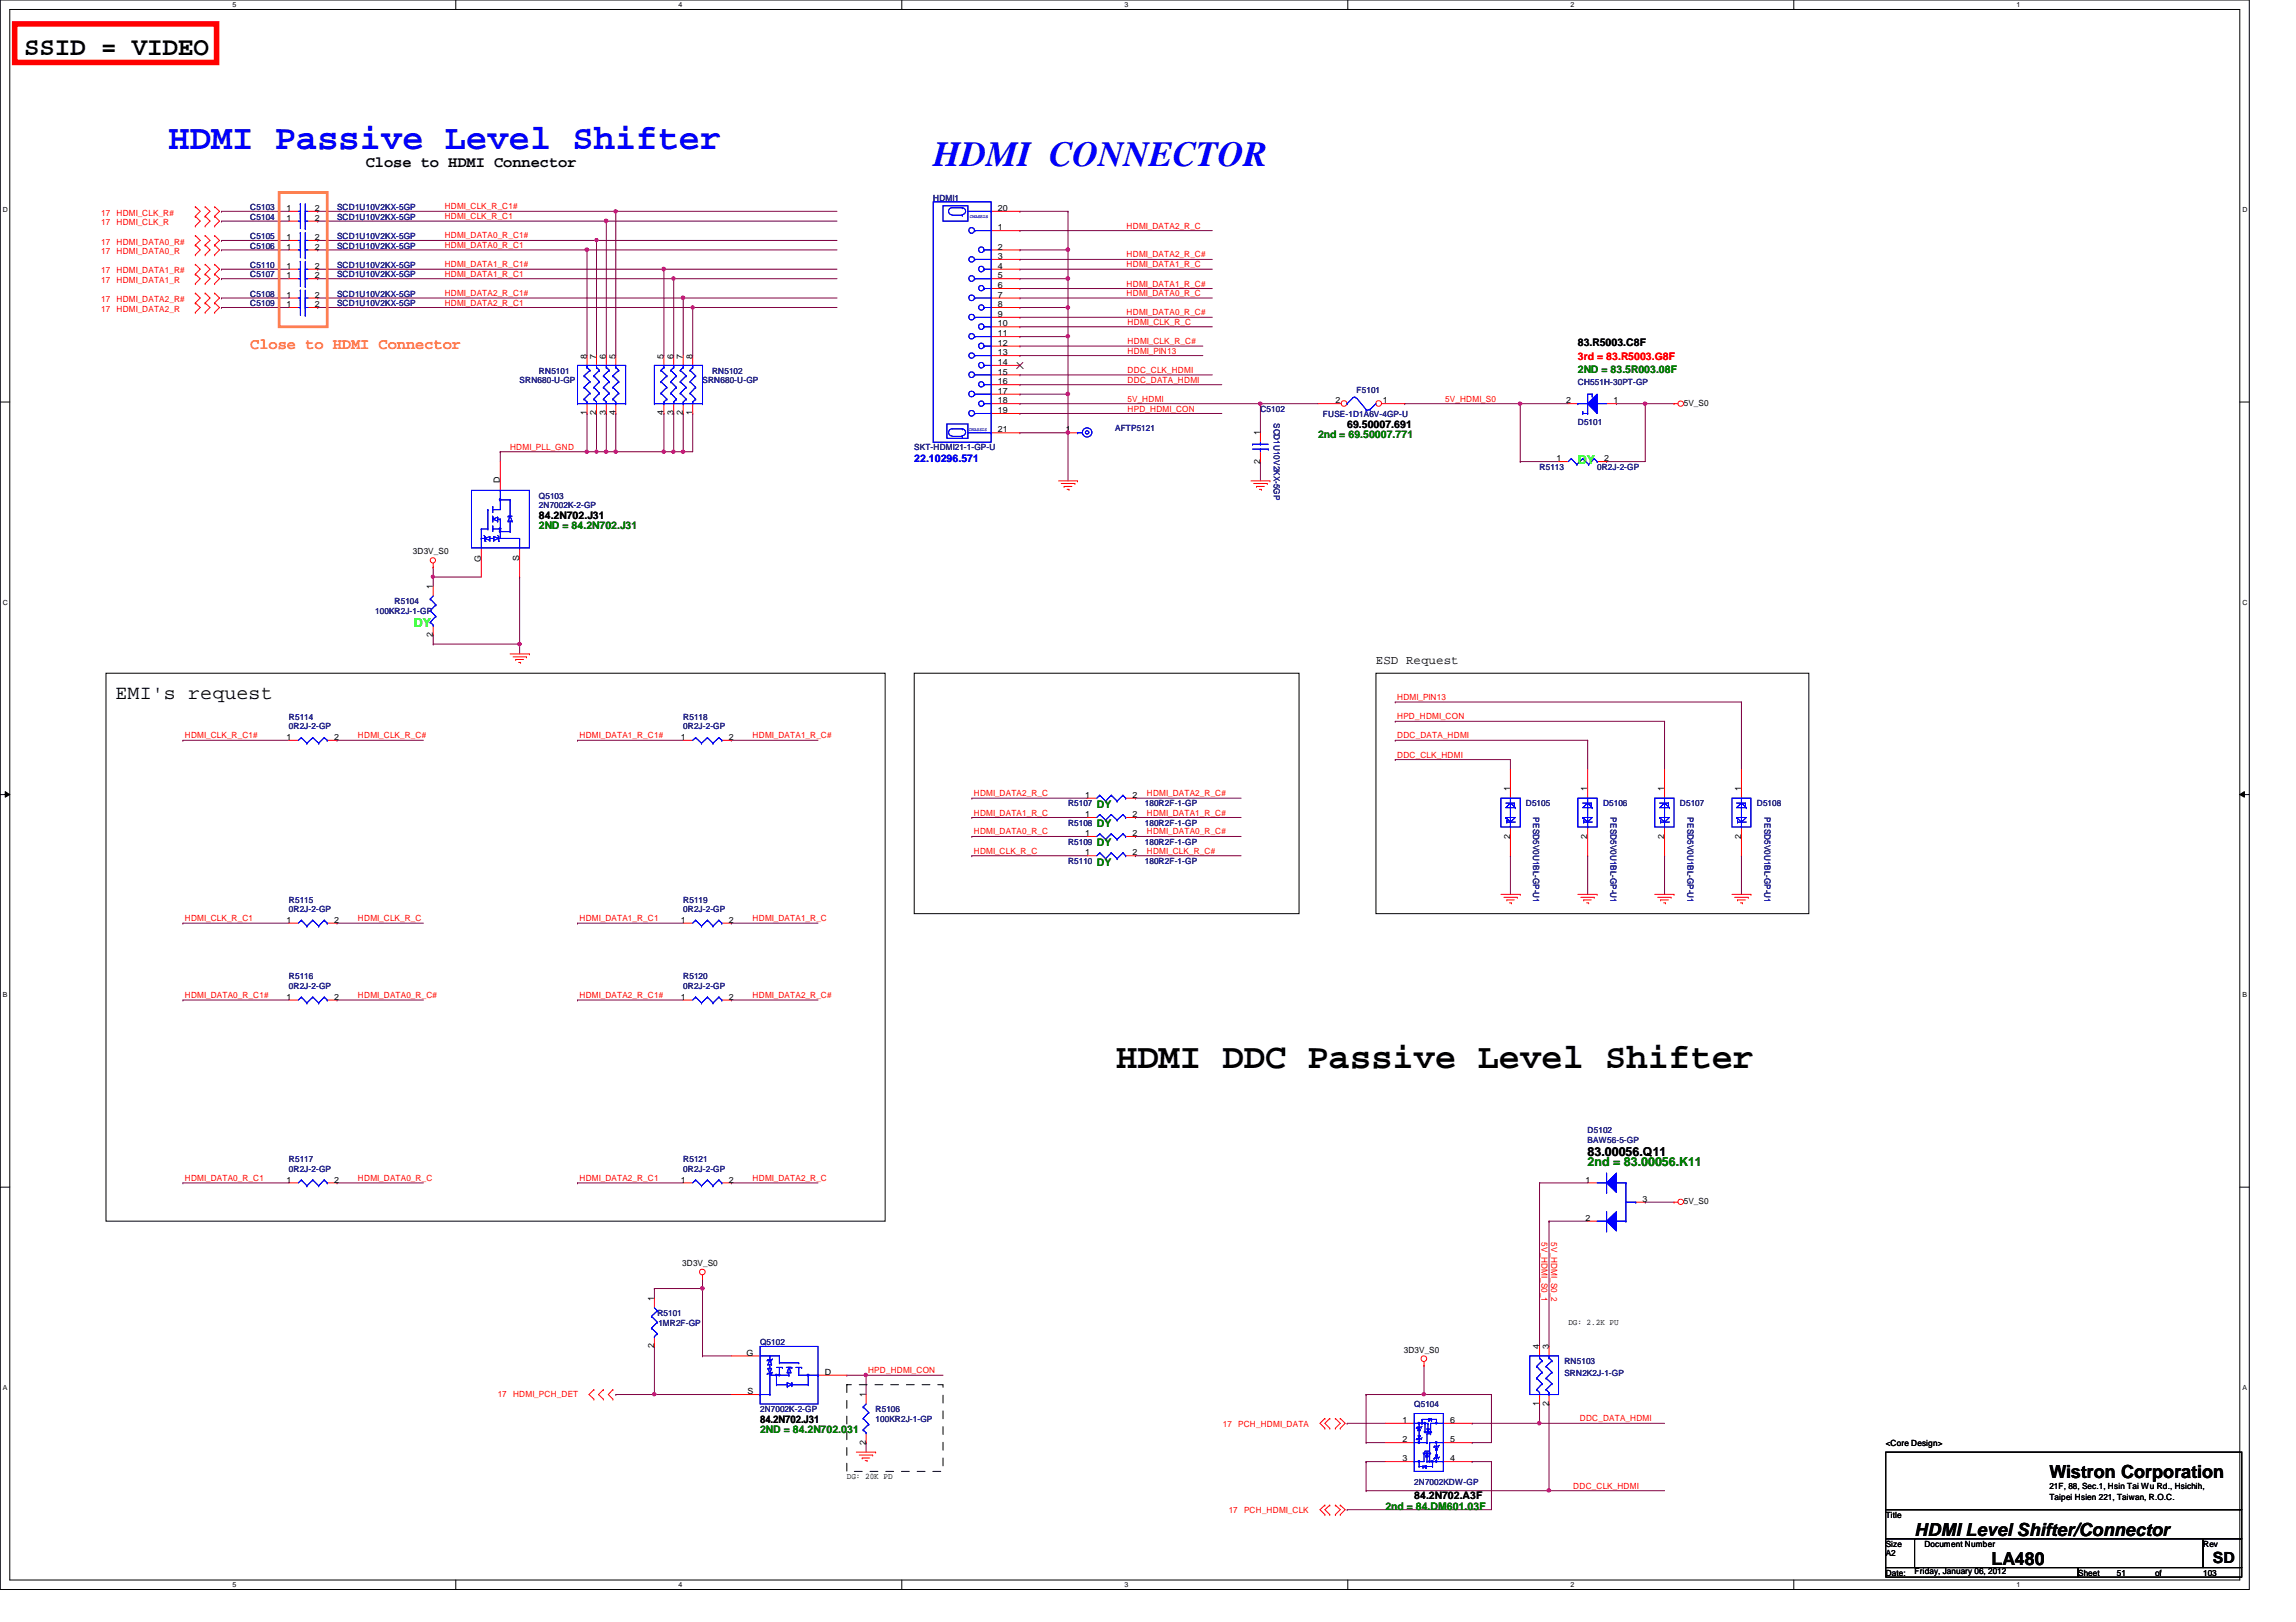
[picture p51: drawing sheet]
<svg xmlns="http://www.w3.org/2000/svg" width="297mm" height="210mm" viewBox="0 0 297 210" stroke-linecap="round" stroke-linejoin="round" font-family="sans-serif">
<defs><g id="words">
<g font-size="4.6" fill="#00f">
<text x="21.8" y="19.3">HDMI Passive Level Shifter</text>
<text x="120.7" y="21.5">HDMI CONNECTOR</text>
</g>
<text font-size="4.6" x="144.4" y="138.2">HDMI DDC Passive Level Shifter</text>
<text font-size="3.3" x="3.1" y="7.1">SSID = VIDEO</text>
<text font-size="2.6" x="14.9" y="90.4">EMI's request</text>
<g font-size="2.3">
<text x="265.1" y="191.3">Wistron Corporation</text>
<text x="247.7" y="198.8">HDMI Level Shifter/Connector</text>
<text x="257.6" y="202.5">LA480</text>
</g>
<g font-size="2">
<text x="47.3" y="21.5">Close to HDMI Connector</text>
<text x="286.3" y="202.2">SD</text>
</g>
<text font-size="2" fill="#ff8000" x="32.4" y="45.2">Close to HDMI Connector</text>
<g font-size="1.6" fill="#0f0">
<text x="204.1" y="60">DY</text>
<text x="53.5" y="81.2">DY</text>
</g>
<g font-size="1.6">
<text x="178" y="85.9">ESD Request</text>
<text x="205.4" y="149.6">83.00056.Q11</text>
</g>
<text font-size="1.6" fill="#008000" x="205.4" y="150.9">2nd = 83.00056.K11</text>
<text font-size="1.4" fill="#f00" x="204.1" y="46.6">3rd = 83.R5003.G8F</text>
<g font-size="1.4">
<text x="204.1" y="44.8">83.R5003.C8F</text>
<text x="174.3" y="55.4">69.50007.691</text>
<text x="69.7" y="67.2">84.2N702.J31</text>
<text x="98.3" y="184.2">84.2N702.J31</text>
<text x="183" y="193.9">84.2N702.A3F</text>
</g>
<g font-size="1.4" fill="#008000">
<text x="204.1" y="48.3">2ND = 83.5R003.08F</text>
<text x="170.5" y="56.6">2nd = 69.50007.771</text>
<text x="69.7" y="68.5">2ND = 84.2N702.J31</text>
<text x="141.9" y="107.1">DY</text>
<text x="141.9" y="104.6">DY</text>
<text x="141.9" y="112">DY</text>
<text x="141.9" y="109.5">DY</text>
<text x="98.3" y="185.5">2ND = 84.2N702.031</text>
<text x="179.2" y="195.4">2nd = 84.DM601.03F</text>
</g>
<text font-size="1.4" fill="#00f" x="118.3" y="59.7">22.10296.571</text>
<g font-size="1.1" fill="#f00">
<text x="13.1" y="27.9">17</text>
<text x="13.1" y="29.2">17</text>
<text x="15.1" y="27.9">HDMI_CLK_R#</text>
<text x="15.1" y="29.2">HDMI_CLK_R</text>
<text x="57.5" y="28.4">HDMI_CLK_R_C1</text>
<text x="57.5" y="27.1">HDMI_CLK_R_C1#</text>
<text x="145.8" y="29.6">HDMI_DATA2_R_C</text>
<text x="13.1" y="31.7">17</text>
<text x="13.1" y="32.9">17</text>
<text x="13.1" y="35.4">17</text>
<text x="15.1" y="31.7">HDMI_DATA0_R#</text>
<text x="15.1" y="32.9">HDMI_DATA0_R</text>
<text x="15.1" y="35.4">HDMI_DATA1_R#</text>
<text x="57.5" y="32.1">HDMI_DATA0_R_C1</text>
<text x="57.5" y="34.6">HDMI_DATA1_R_C1#</text>
<text x="57.5" y="35.8">HDMI_DATA1_R_C1</text>
<text x="57.5" y="30.9">HDMI_DATA0_R_C1#</text>
<text x="145.8" y="34.6">HDMI_DATA1_R_C</text>
<text x="145.8" y="33.3">HDMI_DATA2_R_C#</text>
<text x="13.1" y="36.6">17</text>
<text x="13.1" y="39.1">17</text>
<text x="13.1" y="40.4">17</text>
<text x="15.1" y="36.6">HDMI_DATA1_R</text>
<text x="15.1" y="39.1">HDMI_DATA2_R#</text>
<text x="15.1" y="40.4">HDMI_DATA2_R</text>
<text x="57.5" y="38.3">HDMI_DATA2_R_C1#</text>
<text x="57.5" y="39.5">HDMI_DATA2_R_C1</text>
<text x="145.8" y="38.3">HDMI_DATA0_R_C</text>
<text x="145.8" y="37.1">HDMI_DATA1_R_C#</text>
<text x="145.8" y="40.8">HDMI_DATA0_R_C#</text>
<text x="145.9" y="44.5">HDMI_CLK_R_C#</text>
<text x="145.9" y="42">HDMI_CLK_R_C</text>
<text x="145.9" y="45.8">HDMI_PIN13</text>
<text x="145.9" y="52">5V_HDMI</text>
<text x="145.9" y="49.5">DDC_DATA_HDMI</text>
<text x="145.9" y="48.3">DDC_CLK_HDMI</text>
<text x="145.9" y="53.3">HPD_HDMI_CON</text>
<text x="187" y="52">5V_HDMI_S0</text>
<text x="66" y="58.2">HDMI_PLL_GND</text>
<text x="23.9" y="95.5">HDMI_CLK_R_C1#</text>
<text x="46.3" y="95.5">HDMI_CLK_R_C#</text>
<text x="75" y="95.5">HDMI_DATA1_R_C1#</text>
<text x="97.4" y="95.5">HDMI_DATA1_R_C#</text>
<text x="180.8" y="93.1">HPD_HDMI_CON</text>
<text x="180.8" y="95.5">DDC_DATA_HDMI</text>
<text x="180.8" y="90.6">HDMI_PIN13</text>
<text x="180.8" y="98">DDC_CLK_HDMI</text>
<text x="126" y="103">HDMI_DATA2_R_C</text>
<text x="126" y="108">HDMI_DATA0_R_C</text>
<text x="126" y="105.5">HDMI_DATA1_R_C</text>
<text x="148.4" y="108">HDMI_DATA0_R_C#</text>
<text x="148.4" y="105.5">HDMI_DATA1_R_C#</text>
<text x="148.4" y="103">HDMI_DATA2_R_C#</text>
<text x="126" y="110.5">HDMI_CLK_R_C</text>
<text x="148.4" y="110.5">HDMI_CLK_R_C#</text>
<text x="23.9" y="119.2">HDMI_CLK_R_C1</text>
<text x="46.3" y="119.2">HDMI_CLK_R_C</text>
<text x="75" y="119.2">HDMI_DATA1_R_C1</text>
<text x="97.4" y="119.2">HDMI_DATA1_R_C</text>
<text x="23.9" y="129.2">HDMI_DATA0_R_C1#</text>
<text x="46.3" y="129.2">HDMI_DATA0_R_C#</text>
<text x="75" y="129.2">HDMI_DATA2_R_C1#</text>
<text x="97.4" y="129.2">HDMI_DATA2_R_C#</text>
<text x="23.9" y="152.8">HDMI_DATA0_R_C1</text>
<text x="46.3" y="152.8">HDMI_DATA0_R_C</text>
<text x="75" y="152.8">HDMI_DATA2_R_C1</text>
<text x="97.4" y="152.8">HDMI_DATA2_R_C</text>
<text x="199.4" y="160.8" transform="rotate(90 199.4 160.8)">5V_HDMI_S0_1</text>
<text x="200.7" y="160.8" transform="rotate(90 200.7 160.8)">5V_HDMI_S0_2</text>
<text x="112.3" y="177.7">HPD_HDMI_CON</text>
<text x="64.4" y="180.8">17</text>
<text x="66.4" y="180.8">HDMI_PCH_DET</text>
<text x="158.2" y="184.6">17</text>
<text x="160.2" y="184.6">PCH_HDMI_DATA</text>
<text x="204.4" y="183.9">DDC_DATA_HDMI</text>
<text x="159" y="195.8">17</text>
<text x="160.9" y="195.8">PCH_HDMI_CLK</text>
<text x="203.5" y="192.7">DDC_CLK_HDMI</text>
</g>
<g font-size="1.1" fill="#000080">
<text x="32.4" y="27.2">C5103</text>
<text x="32.4" y="28.4">C5104</text>
<text x="43.6" y="27.2">SCD1U10V2KX-5GP</text>
<text x="43.6" y="28.4">SCD1U10V2KX-5GP</text>
<text x="120.7" y="26">HDMI1</text>
<text x="32.4" y="34.6">C5110</text>
<text x="32.4" y="32.2">C5106</text>
<text x="32.4" y="35.9">C5107</text>
<text x="32.4" y="30.9">C5105</text>
<text x="43.6" y="34.6">SCD1U10V2KX-5GP</text>
<text x="43.6" y="32.2">SCD1U10V2KX-5GP</text>
<text x="43.6" y="35.9">SCD1U10V2KX-5GP</text>
<text x="43.6" y="30.9">SCD1U10V2KX-5GP</text>
<text x="32.4" y="38.4">C5108</text>
<text x="32.4" y="39.6">C5109</text>
<text x="43.6" y="38.4">SCD1U10V2KX-5GP</text>
<text x="43.6" y="39.6">SCD1U10V2KX-5GP</text>
<text x="67.2" y="49.6">SRN680-U-GP</text>
<text x="69.7" y="48.3">RN5101</text>
<text x="90.9" y="49.6">SRN680-U-GP</text>
<text x="92.1" y="48.3">RN5102</text>
<text x="163.1" y="53.3">C5102</text>
<text x="171.2" y="53.9">FUSE-1D1A6V-4GP-U</text>
<text x="175.5" y="50.8">F5101</text>
<text x="204.1" y="49.8">CH551H-30PT-GP</text>
<text x="118.3" y="58.3">SKT-HDMI21-1-GP-U</text>
<text x="144.3" y="55.8">AFTP5121</text>
<text x="164.8" y="54.7" transform="rotate(90 164.8 54.7)">SCD1U10V2KX-5GP</text>
<text x="204.1" y="54.9">D5101</text>
<text x="69.7" y="64.5">Q5103</text>
<text x="69.7" y="65.7">2N7002K-2-GP</text>
<text x="199.2" y="60.8">R5113</text>
<text x="206.6" y="60.8">0R2J-2-GP</text>
<text x="48.6" y="79.5">100KR2J-1-GP</text>
<text x="51.1" y="78.2">R5104</text>
<text x="37.4" y="93.1">R5114</text>
<text x="37.4" y="94.4">0R2J-2-GP</text>
<text x="88.4" y="93.1">R5118</text>
<text x="88.4" y="94.4">0R2J-2-GP</text>
<text x="138.2" y="106.8">R5108</text>
<text x="138.2" y="104.4">R5107</text>
<text x="148.1" y="106.8">180R2F-1-GP</text>
<text x="148.1" y="104.4">180R2F-1-GP</text>
<text x="197.4" y="104.4">D5105</text>
<text x="198.4" y="105.8" transform="rotate(90 198.4 105.8)">PESD5V0U1BL-GP-U1</text>
<text x="207.4" y="104.4">D5106</text>
<text x="208.4" y="105.8" transform="rotate(90 208.4 105.8)">PESD5V0U1BL-GP-U1</text>
<text x="217.3" y="104.4">D5107</text>
<text x="218.3" y="105.8" transform="rotate(90 218.3 105.8)">PESD5V0U1BL-GP-U1</text>
<text x="227.3" y="104.4">D5108</text>
<text x="228.3" y="105.8" transform="rotate(90 228.3 105.8)">PESD5V0U1BL-GP-U1</text>
<text x="138.2" y="111.8">R5110</text>
<text x="138.2" y="109.3">R5109</text>
<text x="148.1" y="111.8">180R2F-1-GP</text>
<text x="148.1" y="109.3">180R2F-1-GP</text>
<text x="37.4" y="116.8">R5115</text>
<text x="37.4" y="118">0R2J-2-GP</text>
<text x="88.4" y="116.8">R5119</text>
<text x="88.4" y="118">0R2J-2-GP</text>
<text x="37.4" y="126.7">R5116</text>
<text x="37.4" y="128">0R2J-2-GP</text>
<text x="88.4" y="126.7">R5120</text>
<text x="88.4" y="128">0R2J-2-GP</text>
<text x="205.4" y="146.6">D5102</text>
<text x="205.4" y="147.9">BAW56-5-GP</text>
<text x="37.4" y="150.4">R5117</text>
<text x="37.4" y="151.6">0R2J-2-GP</text>
<text x="88.4" y="150.4">R5121</text>
<text x="88.4" y="151.6">0R2J-2-GP</text>
<text x="85" y="170.3">R5101</text>
<text x="85.2" y="171.5">1MR2F-GP</text>
<text x="98.3" y="174">Q5102</text>
<text x="202.4" y="176.5">RN5103</text>
<text x="202.4" y="178">SRN2K2J-1-GP</text>
<text x="98.3" y="182.8">2N7002K-2-GP</text>
<text x="113.3" y="182.8">R5106</text>
<text x="113.3" y="184">100KR2J-1-GP</text>
<text x="183" y="182.1">Q5104</text>
<text x="183" y="192.2">2N7002KDW-GP</text>
</g>
<g font-size="1.1">
<text x="37.1" y="27.3">1</text>
<text x="37.1" y="28.6">1</text>
<text x="40.7" y="27.3">2</text>
<text x="40.7" y="28.6">2</text>
<text x="129.1" y="29.8">1</text>
<text x="129.1" y="27.3">20</text>
<text x="37.1" y="34.8">1</text>
<text x="37.1" y="32.3">1</text>
<text x="37.1" y="31.1">1</text>
<text x="40.7" y="34.8">2</text>
<text x="40.7" y="32.3">2</text>
<text x="40.7" y="31.1">2</text>
<text x="129.1" y="32.3">2</text>
<text x="129.1" y="33.5">3</text>
<text x="129.1" y="34.8">4</text>
<text x="37.1" y="38.5">1</text>
<text x="37.1" y="39.8">1</text>
<text x="37.1" y="36">1</text>
<text x="40.7" y="38.5">2</text>
<text x="40.7" y="39.8">2</text>
<text x="40.7" y="36">2</text>
<text x="129.1" y="36">5</text>
<text x="129.1" y="37.3">6</text>
<text x="129.1" y="38.5">7</text>
<text x="129.1" y="39.8">8</text>
<text x="129.1" y="41">9</text>
<text x="75.9" y="46.4" transform="rotate(-90 75.9 46.4)">8</text>
<text x="77.1" y="46.4" transform="rotate(-90 77.1 46.4)">7</text>
<text x="78.4" y="46.4" transform="rotate(-90 78.4 46.4)">6</text>
<text x="79.6" y="46.4" transform="rotate(-90 79.6 46.4)">5</text>
<text x="85.8" y="46.4" transform="rotate(-90 85.8 46.4)">5</text>
<text x="87.1" y="46.4" transform="rotate(-90 87.1 46.4)">6</text>
<text x="88.3" y="46.4" transform="rotate(-90 88.3 46.4)">7</text>
<text x="89.6" y="46.4" transform="rotate(-90 89.6 46.4)">8</text>
<text x="129.1" y="43.5">11</text>
<text x="129.1" y="44.7">12</text>
<text x="129.1" y="46">13</text>
<text x="129.1" y="47.2">14</text>
<text x="129.1" y="42.2">10</text>
<text x="75.9" y="53.8" transform="rotate(-90 75.9 53.8)">1</text>
<text x="77.1" y="53.8" transform="rotate(-90 77.1 53.8)">2</text>
<text x="78.4" y="53.8" transform="rotate(-90 78.4 53.8)">3</text>
<text x="79.6" y="53.8" transform="rotate(-90 79.6 53.8)">4</text>
<text x="85.8" y="53.8" transform="rotate(-90 85.8 53.8)">4</text>
<text x="87.1" y="53.8" transform="rotate(-90 87.1 53.8)">3</text>
<text x="88.3" y="53.8" transform="rotate(-90 88.3 53.8)">2</text>
<text x="89.6" y="53.8" transform="rotate(-90 89.6 53.8)">1</text>
<text x="129.1" y="48.5">15</text>
<text x="129.1" y="49.7">16</text>
<text x="129.1" y="51">17</text>
<text x="129.1" y="52.2">18</text>
<text x="129.1" y="53.5">19</text>
<text x="172.8" y="52.2">2</text>
<text x="178.9" y="52.2">1</text>
<text x="202.6" y="52.2">2</text>
<text x="208.7" y="52.2">1</text>
<text x="217.8" y="52.6">5V_S0</text>
<text x="129.1" y="56">21</text>
<text x="137.9" y="56">1</text>
<text x="163" y="60" transform="rotate(-90 163 60)">2</text>
<text x="163" y="56.3" transform="rotate(-90 163 56.3)">1</text>
<text x="201.4" y="59.7">1</text>
<text x="207.5" y="59.7">2</text>
<text x="64.7" y="62.6" transform="rotate(-90 64.7 62.6)">D</text>
<text x="53.4" y="71.8">3D3V_S0</text>
<text x="56" y="76.2" transform="rotate(-90 56 76.2)">1</text>
<text x="62.2" y="72.7" transform="rotate(-90 62.2 72.7)">G</text>
<text x="67.2" y="72.6" transform="rotate(-90 67.2 72.6)">S</text>
<text x="56" y="82.4" transform="rotate(-90 56 82.4)">2</text>
<text x="37.1" y="95.8">1</text>
<text x="43.2" y="95.8">2</text>
<text x="88.1" y="95.8">1</text>
<text x="94.3" y="95.8">2</text>
<text x="140.4" y="105.7">1</text>
<text x="140.4" y="103.3">1</text>
<text x="146.5" y="105.7">2</text>
<text x="146.5" y="103.3">2</text>
<text x="195.4" y="102.4" transform="rotate(-90 195.4 102.4)">1</text>
<text x="205.4" y="102.4" transform="rotate(-90 205.4 102.4)">1</text>
<text x="215.3" y="102.4" transform="rotate(-90 215.3 102.4)">1</text>
<text x="225.3" y="102.4" transform="rotate(-90 225.3 102.4)">1</text>
<text x="140.4" y="110.7">1</text>
<text x="140.4" y="108.2">1</text>
<text x="146.5" y="110.7">2</text>
<text x="146.5" y="108.2">2</text>
<text x="195.4" y="108.5" transform="rotate(-90 195.4 108.5)">2</text>
<text x="205.4" y="108.5" transform="rotate(-90 205.4 108.5)">2</text>
<text x="215.3" y="108.5" transform="rotate(-90 215.3 108.5)">2</text>
<text x="225.3" y="108.5" transform="rotate(-90 225.3 108.5)">2</text>
<text x="37.1" y="119.4">1</text>
<text x="43.2" y="119.4">2</text>
<text x="88.1" y="119.4">1</text>
<text x="94.3" y="119.4">2</text>
<text x="37.1" y="129.4">1</text>
<text x="43.2" y="129.4">2</text>
<text x="88.1" y="129.4">1</text>
<text x="94.3" y="129.4">2</text>
<text x="37.1" y="153">1</text>
<text x="43.2" y="153">2</text>
<text x="88.1" y="153">1</text>
<text x="94.3" y="153">2</text>
<text x="205.1" y="153">1</text>
<text x="212.5" y="155.5">3</text>
<text x="217.8" y="155.9">5V_S0</text>
<text x="205.1" y="158">2</text>
<text x="88.3" y="163.8">3D3V_S0</text>
<text x="84.6" y="168.4" transform="rotate(-90 84.6 168.4)">1</text>
<text x="202.9" y="171.4">DG: 2.2K PU</text>
<text x="84.6" y="174.5" transform="rotate(-90 84.6 174.5)">2</text>
<text x="96.6" y="175.4">G</text>
<text x="106.7" y="177.9">D</text>
<text x="181.6" y="175">3D3V_S0</text>
<text x="199.1" y="174.6" transform="rotate(-90 199.1 174.6)">4</text>
<text x="200.4" y="174.6" transform="rotate(-90 200.4 174.6)">3</text>
<text x="96.7" y="180.4">S</text>
<text x="112" y="180.8" transform="rotate(-90 112 180.8)">1</text>
<text x="181.4" y="184.1">1</text>
<text x="187.6" y="184.1">6</text>
<text x="199.1" y="182" transform="rotate(-90 199.1 182)">1</text>
<text x="200.4" y="182" transform="rotate(-90 200.4 182)">2</text>
<text x="109.6" y="191.3">DG: 20K PD</text>
<text x="112" y="186.9" transform="rotate(-90 112 186.9)">2</text>
<text x="181.4" y="186.6">2</text>
<text x="181.4" y="189.1">3</text>
<text x="187.6" y="189.1">4</text>
<text x="187.6" y="186.6">5</text>
<text x="244" y="187.1">&lt;Core Design&gt;</text>
<text x="244" y="196.4">Title</text>
<text x="265.1" y="192.7">21F, 88, Sec.1, Hsin Tai Wu Rd., Hsichih,</text>
<text x="265.1" y="194.1">Taipei Hsien 221, Taiwan, R.O.C.</text>
<text x="244" y="200.2">Size</text>
<text x="244" y="203.9">Date:</text>
<text x="244" y="201.4">A2</text>
<text x="247.7" y="203.7">Friday, January 06, 2012</text>
<text x="249" y="200.2">Document Number</text>
<text x="268.9" y="203.9">Sheet</text>
<text x="273.9" y="203.9">51</text>
<text x="278.8" y="203.9">of</text>
<text x="285" y="200.2">Rev</text>
<text x="285" y="203.9">103</text>
</g>
<g font-size=".9">
<text x="30.1" y=".9">5</text>
<text x="87.8" y=".9">4</text>
<text x="145.5" y=".9">3</text>
<text x="203.2" y=".9">2</text>
<text x="260.9" y=".9">1</text>
<text x=".4" y="27.4">D</text>
<text x="290.1" y="27.4">D</text>
<text x=".4" y="78.2">C</text>
<text x="290.1" y="78.2">C</text>
<text x=".4" y="129">B</text>
<text x="290.1" y="129">B</text>
<text x=".4" y="179.8">A</text>
<text x="290.1" y="179.8">A</text>
<text x="30.1" y="205.4">5</text>
<text x="87.8" y="205.4">4</text>
<text x="145.5" y="205.4">3</text>
<text x="203.2" y="205.4">2</text>
<text x="260.9" y="205.4">1</text>
</g>
<g font-size=".6" fill="#00f">
<text x="125.5" y="28.2">CHASSIS</text>
<text x="125.3" y="55.8">CHASSIS</text>
</g>
</g></defs>
<path d="M0 0h291v205.7h-291zM1.3 1.2h288.5v203.3h-288.5z" fill="none" stroke="#000" stroke-width=".13"/>
<g fill="#fff">
<path d="M30.1 .1h.5v1h-.5z"/>
<path d="M30.1 204.6h.5v1h-.5z"/>
</g>
<path d="M59 0v1.2M59 204.5v1.2" fill="none" stroke="#000" stroke-width=".13"/>
<g fill="#fff">
<path d="M87.8 .1h.5v1h-.5z"/>
<path d="M87.8 204.6h.5v1h-.5z"/>
</g>
<path d="M116.7 0v1.2M116.7 204.5v1.2" fill="none" stroke="#000" stroke-width=".13"/>
<g fill="#fff">
<path d="M145.5 .1h.5v1h-.5z"/>
<path d="M145.5 204.6h.5v1h-.5z"/>
</g>
<path d="M174.4 0v1.2M174.4 204.5v1.2" fill="none" stroke="#000" stroke-width=".13"/>
<g fill="#fff">
<path d="M203.2 .1h.5v1h-.5z"/>
<path d="M203.2 204.6h.5v1h-.5z"/>
</g>
<path d="M232.1 0v1.2M232.1 204.5v1.2" fill="none" stroke="#000" stroke-width=".13"/>
<g fill="#fff">
<path d="M260.9 .1h.5v1h-.5z"/>
<path d="M260.9 204.6h.5v1h-.5z"/>
<path d="M.4 26.6h.6v1h-.6z"/>
<path d="M290.1 26.6h.6v1h-.6z"/>
<path d="M.4 77.4h.6v1h-.6z"/>
<path d="M290.1 77.4h.6v1h-.6z"/>
</g>
<path d="M0 52h1.3M289.8 52h1.2" fill="none" stroke="#000" stroke-width=".13"/>
<g fill="#fff">
<path d="M.4 128.2h.6v1h-.6z"/>
<path d="M290.1 128.2h.6v1h-.6z"/>
</g>
<path d="M0 102.8h1.3M.7 102.4l.6 .4-.6 .4zM289.8 102.8l.6-.4v.8zM289.8 102.8h1.2" fill="none" stroke="#000" stroke-width=".13"/>
<path d="M.7 102.4l.6 .4-.6 .4zM289.8 102.8l.6-.4v.8z" fill="#000"/>
<g fill="#fff">
<path d="M.4 179h.5v1h-.5z"/>
<path d="M290.1 179h.6v1h-.6z"/>
</g>
<path d="M0 153.6h1.3M289.8 153.6h1.2" fill="none" stroke="#000" stroke-width=".13"/>
<path d="M78.4 28.6h.1M78.4 28.6h29.9" fill="none" stroke="#800040" stroke-width=".13"/>
<path d="M78.2 28.4h.4l.1 .2-.1 .1-.2 .1-.2-.1z" fill-rule="evenodd" fill="#f0f"/>
<path d="M78.2 28.4h.4l.1 .2-.1 .1-.2 .1-.2-.1z" fill="none" stroke="#f0f" stroke-width=".13"/>
<path d="M41.1 32.3h.1M41.1 32.3h34.8M75.9 32.3h.1M75.9 32.3v13.7M77.2 31.1h.1M77.2 31.1h31.1M56 73.4h.1M56 73.4v1.3" fill="none" stroke="#800040" stroke-width=".13"/>
<path d="M77 30.9h.3l.1 .2-.1 .1-.1 .1-.2-.1z" fill-rule="evenodd" fill="#f0f"/>
<path d="M77 30.9h.3l.1 .2-.1 .1-.1 .1-.2-.1z" fill="none" stroke="#f0f" stroke-width=".13"/>
<path d="M90.9 166.8h.1M90.9 166.8v8.7" fill="none" stroke="#800040" stroke-width=".13"/>
<path d="M90.7 166.6h.3l.1 .1-.1 .2-.2 .1-.1-.1z" fill-rule="evenodd" fill="#f0f"/>
<path d="M90.7 166.6h.3l.1 .1-.1 .2-.2 .1-.1-.1z" fill="none" stroke="#f0f" stroke-width=".13"/>
<path d="M41.1 28.6h.1M41.1 28.6h37.3M75.9 32.3h.1M75.9 32.3h32.4M112.1 186.7h.1M112.1 186.7v1.2" fill="none" stroke="#800040" stroke-width=".13"/>
<path d="M75.7 32.1h.4l.1 .2-.1 .2-.2 .1-.2-.1z" fill-rule="evenodd" fill="#f0f"/>
<path d="M75.7 32.1h.4l.1 .2-.1 .2-.2 .1-.2-.1z" fill="none" stroke="#f0f" stroke-width=".13"/>
<g fill="none" stroke="#800040" stroke-width=".13">
<path d="M41.1 34.8h.1M41.1 27.3h.1M41.1 36.1h.1M41.1 34.8h44.8M41.1 27.3h38.6M41.1 36.1h46.1M85.9 34.8h.1M85.9 34.8v11.2M87.2 36.1h.1M87.2 36.1v9.9M64.7 58.5h.1M64.7 58.5v1.2"/>
<path d="M84.7 166.8h.1M84.7 166.8v1.2M84.7 180.5h.1M84.7 180.5h9.9"/>
</g>
<path d="M84.5 180.3h.3l.1 .1-.1 .2h-.2h-.1z" fill-rule="evenodd" fill="#f0f"/>
<path d="M84.5 180.3h.3l.1 .1-.1 .2h-.2h-.1z" fill="none" stroke="#f0f" stroke-width=".13"/>
<g fill="none" stroke="#800040" stroke-width=".13">
<path d="M41.1 38.6h.1M41.1 39.8h.1M41.1 38.6h47.3M41.1 39.8h48.5M78.4 28.6h.1M78.4 28.6v17.4M88.4 38.6h.1M88.4 38.6v7.4M89.6 39.8h.1M89.6 39.8v6.2M84.7 174.2h.1M84.7 174.2v6.3h-5"/>
<path d="M112.1 178h.1M112.1 178v2.5M112.1 178h9.9M79.7 180.5h.1"/>
</g>
<path d="M111.9 177.8h.2l.1 .1-.1 .2-.1 .1-.1-.1z" fill-rule="evenodd" fill="#f0f"/>
<path d="M111.9 177.8h.2l.1 .1-.1 .2-.1 .1-.1-.1z" fill="none" stroke="#f0f" stroke-width=".13"/>
<path d="M131.9 34.8h.1M131.9 34.8h24.9M163.1 52.2h.1M163.1 52.2h7.4M196.7 52.2h.1M196.7 52.2h6.2" fill="none" stroke="#800040" stroke-width=".13"/>
<path d="M162.9 52.1h.3l.1 .1-.1 .2-.2 .1-.1-.1z" fill-rule="evenodd" fill="#f0f"/>
<path d="M162.9 52.1h.3l.1 .1-.1 .2-.2 .1-.1-.1z" fill="none" stroke="#f0f" stroke-width=".13"/>
<path d="M131.9 29.8h.1M131.9 38.6h.1M131.9 29.8h24.9M131.9 38.6h24.9M131.9 52.2h.1M131.9 52.2h31.2M138.2 51h.1M138.2 51v5M163.1 52.2h.1M163.1 52.2v3.8M109.6 178h.1M109.6 178h2.5" fill="none" stroke="#800040" stroke-width=".13"/>
<path d="M138 50.8h.3l.1 .2-.1 .1-.2 .1-.1-.1z" fill-rule="evenodd" fill="#f0f"/>
<path d="M138 50.8h.3l.1 .2-.1 .1-.2 .1-.1-.1z" fill="none" stroke="#f0f" stroke-width=".13"/>
<path d="M131.9 27.3h.1M131.9 27.3h6.3M138.2 39.8h.1M138.2 39.8v3.8h-6.3M131.9 43.6h.1M131.9 49.8h.1M131.9 48.5h.1M131.9 49.8h26.2M131.9 48.5h24.9" fill="none" stroke="#800040" stroke-width=".13"/>
<path d="M138 39.6h.3l.1 .2-.1 .1-.2 .1-.1-.1z" fill-rule="evenodd" fill="#f0f"/>
<path d="M138 39.6h.3l.1 .2-.1 .1-.2 .1-.1-.1z" fill="none" stroke="#f0f" stroke-width=".13"/>
<path d="M131.9 36.1h.1M131.9 36.1h6.3M138.2 27.3h.1M138.2 36.1h.1M138.2 27.3v5M138.2 36.1v3.7M131.9 53.5h.1M131.9 53.5h26.2" fill="none" stroke="#800040" stroke-width=".13"/>
<path d="M138 35.9h.3l.1 .1-.1 .2-.2 .1-.1-.1z" fill-rule="evenodd" fill="#f0f"/>
<path d="M138 35.9h.3l.1 .1-.1 .2-.2 .1-.1-.1z" fill="none" stroke="#f0f" stroke-width=".13"/>
<path d="M131.9 39.8h.1M131.9 32.3h.1M131.9 39.8h6.3M131.9 32.3h6.3M138.2 32.3h.1M138.2 32.3v3.8M131.9 51h.1M131.9 51h6.3" fill="none" stroke="#800040" stroke-width=".13"/>
<path d="M138 32.1h.3l.1 .2-.1 .2-.2 .1-.1-.1z" fill-rule="evenodd" fill="#f0f"/>
<path d="M138 32.1h.3l.1 .2-.1 .2-.2 .1-.1-.1z" fill="none" stroke="#f0f" stroke-width=".13"/>
<g fill="none" stroke="#800040" stroke-width=".13">
<path d="M131.9 37.3h.1M131.9 33.6h.1M131.9 37.3h24.9M131.9 33.6h24.9M131.9 44.8h.1M131.9 41.1h.1M131.9 42.3h.1M131.9 56h.1M131.9 44.8h23.7M131.9 41.1h24.9M131.9 42.3h24.9M131.9 56h6.3"/>
<path d="M138.2 43.6h.1M138.2 43.6v7.4M163.1 59.7h.1M163.1 59.7v2.5"/>
</g>
<path d="M138 43.4h.3l.1 .1-.1 .2h-.2h-.1z" fill-rule="evenodd" fill="#f0f"/>
<path d="M138 43.4h.3l.1 .1-.1 .2h-.2h-.1z" fill="none" stroke="#f0f" stroke-width=".13"/>
<path d="M79.7 27.3h.1M79.7 27.3v18.7M138.2 56h.1M138.2 56v6.2" fill="none" stroke="#800040" stroke-width=".13"/>
<path d="M138 55.8h.3l.1 .2-.1 .1-.2 .1-.1-.1z" fill-rule="evenodd" fill="#f0f"/>
<path d="M138 55.8h.3l.1 .2-.1 .1-.2 .1-.1-.1z" fill="none" stroke="#f0f" stroke-width=".13"/>
<g fill="none" stroke="#800040" stroke-width=".13">
<path d="M28.7 39.8h.1M28.7 28.6h.1M28.7 31.1h.1M28.7 27.3h.1M28.7 32.3h.1M28.7 38.6h.1M28.7 34.8h.1M28.7 36.1h.1M28.7 39.8h8.7M28.7 28.6h8.7M28.7 31.1h8.7M28.7 27.3h8.7"/>
<path d="M28.7 32.3h8.7M28.7 38.6h8.7M28.7 34.8h8.7M28.7 36.1h8.7M56 74.7h.1M56 74.7h6.3"/>
</g>
<path d="M55.9 74.5h.2l.1 .1-.1 .2h-.1h-.1z" fill-rule="evenodd" fill="#f0f"/>
<path d="M55.9 74.5h.2l.1 .1-.1 .2h-.1h-.1z" fill="none" stroke="#f0f" stroke-width=".13"/>
<path d="M41.1 31.1h.1M41.1 31.1h36.1M77.2 31.1h.1M77.2 31.1v14.9M75.9 58.5h.1M77.2 53.5h.1M77.2 53.5v5h-1.3M56 74.7h.1M56 74.7v1.2" fill="none" stroke="#800040" stroke-width=".13"/>
<path d="M75.7 58.3h.4l.1 .2-.1 .1-.2 .1-.2-.1z" fill-rule="evenodd" fill="#f0f"/>
<path d="M75.7 58.3h.4l.1 .2-.1 .1-.2 .1-.2-.1z" fill="none" stroke="#f0f" stroke-width=".13"/>
<path d="M87.2 53.5h.1M87.2 58.5h.1M87.2 53.5v5M87.2 58.5h1.2" fill="none" stroke="#800040" stroke-width=".13"/>
<path d="M87 58.3h.3v.2v.1l-.2 .1-.1-.1z" fill-rule="evenodd" fill="#f0f"/>
<path d="M87 58.3h.3v.2v.1l-.2 .1-.1-.1z" fill="none" stroke="#f0f" stroke-width=".13"/>
<path d="M78.4 53.5h.1M78.4 58.5h.1M78.4 53.5v5M78.4 58.5h1.3" fill="none" stroke="#800040" stroke-width=".13"/>
<path d="M78.2 58.3h.4l.1 .2-.1 .1-.2 .1-.2-.1z" fill-rule="evenodd" fill="#f0f"/>
<path d="M78.2 58.3h.4l.1 .2-.1 .1-.2 .1-.2-.1z" fill="none" stroke="#f0f" stroke-width=".13"/>
<path d="M88.4 53.5h.1M88.4 53.5v5" fill="none" stroke="#800040" stroke-width=".13"/>
<path d="M88.2 58.3h.3l.1 .2-.1 .1-.2 .1-.1-.1z" fill-rule="evenodd" fill="#f0f"/>
<path d="M88.2 58.3h.3l.1 .2-.1 .1-.2 .1-.1-.1z" fill="none" stroke="#f0f" stroke-width=".13"/>
<path d="M77.2 58.5h.1M77.2 58.5h1.2M88.4 58.5h.1M88.4 58.5h1.2" fill="none" stroke="#800040" stroke-width=".13"/>
<path d="M77 58.3h.3l.1 .2-.1 .1-.1 .1-.2-.1z" fill-rule="evenodd" fill="#f0f"/>
<path d="M77 58.3h.3l.1 .2-.1 .1-.1 .1-.2-.1z" fill="none" stroke="#f0f" stroke-width=".13"/>
<path d="M56 82.1h.1M56 83.4h.1M56 82.1v1.3M56 83.4h11.2M67.2 83.4h.1M67.2 83.4v1.2" fill="none" stroke="#800040" stroke-width=".13"/>
<path d="M67 83.2h.4v.2v.1l-.2 .1-.2-.1z" fill-rule="evenodd" fill="#f0f"/>
<path d="M67 83.2h.4v.2v.1l-.2 .1-.2-.1z" fill="none" stroke="#f0f" stroke-width=".13"/>
<path d="M79.7 53.5h.1M79.7 53.5v5" fill="none" stroke="#800040" stroke-width=".13"/>
<path d="M79.5 58.3h.3l.1 .2-.1 .1-.2 .1-.1-.1z" fill-rule="evenodd" fill="#f0f"/>
<path d="M79.5 58.3h.3l.1 .2-.1 .1-.2 .1-.1-.1z" fill="none" stroke="#f0f" stroke-width=".13"/>
<path d="M64.7 58.5h.1M75.9 53.5h.1M75.9 53.5v5h-11.2M79.7 58.5h.1M85.9 53.5h.1M85.9 53.5v5h-6.2M89.6 53.5h.1M89.6 53.5v5M67.2 74.7h.1M67.2 74.7v8.7" fill="none" stroke="#800040" stroke-width=".13"/>
<path d="M85.7 58.3h.3l.1 .2-.1 .1-.2 .1-.1-.1z" fill-rule="evenodd" fill="#f0f"/>
<path d="M85.7 58.3h.3l.1 .2-.1 .1-.2 .1-.1-.1z" fill="none" stroke="#f0f" stroke-width=".13"/>
<path d="M85.9 34.8h.1M85.9 34.8h22.4M85.9 58.5h.1M85.9 58.5h1.3" fill="none" stroke="#800040" stroke-width=".13"/>
<path d="M85.7 34.6h.3l.1 .2-.1 .2-.2 .1-.1-.1z" fill-rule="evenodd" fill="#f0f"/>
<path d="M85.7 34.6h.3l.1 .2-.1 .2-.2 .1-.1-.1z" fill="none" stroke="#f0f" stroke-width=".13"/>
<path d="M87.2 36.1h.1M87.2 36.1h21.1" fill="none" stroke="#800040" stroke-width=".13"/>
<path d="M87 35.9h.3v.1v.2l-.2 .1-.1-.1z" fill-rule="evenodd" fill="#f0f"/>
<path d="M87 35.9h.3v.1v.2l-.2 .1-.1-.1z" fill="none" stroke="#f0f" stroke-width=".13"/>
<path d="M88.4 38.6h.1M88.4 38.6h19.9" fill="none" stroke="#800040" stroke-width=".13"/>
<path d="M88.2 38.4h.3l.1 .1-.1 .2-.2 .1-.1-.1z" fill-rule="evenodd" fill="#f0f"/>
<path d="M88.2 38.4h.3l.1 .1-.1 .2-.2 .1-.1-.1z" fill="none" stroke="#f0f" stroke-width=".13"/>
<path d="M89.6 39.8h.1M89.6 39.8h18.7" fill="none" stroke="#800040" stroke-width=".13"/>
<path d="M89.5 39.6h.3v.2v.1l-.2 .1-.1-.1z" fill-rule="evenodd" fill="#f0f"/>
<path d="M89.5 39.6h.3v.2v.1l-.2 .1-.1-.1z" fill="none" stroke="#f0f" stroke-width=".13"/>
<path d="M79.7 27.3h.1M79.7 27.3h28.6" fill="none" stroke="#800040" stroke-width=".13"/>
<path d="M79.5 27.2h.3l.1 .1-.1 .2-.2 .1-.1-.1z" fill-rule="evenodd" fill="#f0f"/>
<path d="M79.5 27.2h.3l.1 .1-.1 .2-.2 .1-.1-.1z" fill="none" stroke="#f0f" stroke-width=".13"/>
<g fill="none" stroke="#800040" stroke-width=".13">
<path d="M23.7 95.8h.1M23.7 95.8h13.7M43.6 95.8h.1M43.6 95.8h11.2M74.7 95.8h.1M74.7 95.8h13.7M94.6 95.8h.1M94.6 95.8h11.2M23.7 119.5h.1M23.7 119.5h13.7M43.6 119.5h.1M43.6 119.5h11.2"/>
<path d="M74.7 119.5h.1M74.7 119.5h13.7M94.6 119.5h.1M94.6 119.5h11.2M23.7 129.4h.1M23.7 129.4h13.7M43.6 129.4h.1M43.6 129.4h11.2M74.7 129.4h.1M74.7 129.4h13.7M94.6 129.4h.1M94.6 129.4h11.2"/>
<path d="M23.7 153.1h.1M23.7 153.1h13.7M43.6 153.1h.1M43.6 153.1h11.2M74.7 153.1h.1M74.7 153.1h13.7M94.6 153.1h.1M94.6 153.1h11.2M199.2 153.1h.1M199.2 153.1h6.2M200.4 158h.1M200.4 158h5"/>
<path d="M212.8 155.6h.1M212.8 155.6h3.8M84.7 166.8h.1M90.9 165.5h.1M90.9 175.5h.1M90.9 165.5v1.3h-6.2M90.9 175.5h3.7M190.5 184.2h.1M199.2 181.7h.1M199.2 181.7v2.5h-8.7M200.4 181.7h.1M200.4 181.7v11.2"/>
</g>
<path d="M200.2 192.7h.3l.1 .2-.1 .1-.1 .1-.2-.1z" fill-rule="evenodd" fill="#f0f"/>
<path d="M200.2 192.7h.3l.1 .2-.1 .1-.1 .1-.2-.1z" fill="none" stroke="#f0f" stroke-width=".13"/>
<g fill="none" stroke="#800040" stroke-width=".13">
<path d="M199.2 153.1h.1M199.2 153.1v21.1M184.2 176.7h.1M184.2 176.7v3.8M174.3 184.2h.1M174.3 184.2h4.9M176.7 192.9h.1M176.7 186.7h.1M176.7 180.5h.1M176.7 189.1h.1M176.7 192.9h38.6M176.7 186.7h2.5"/>
<path d="M176.7 180.5v6.2M176.7 189.1h2.5M184.2 180.5h.1M184.2 180.5h8.8M200.4 192.9h.1"/>
</g>
<path d="M184 180.3h.4v.1v.2h-.2h-.2z" fill-rule="evenodd" fill="#f0f"/>
<path d="M184 180.3h.4v.1v.2h-.2h-.2z" fill="none" stroke="#f0f" stroke-width=".13"/>
<path d="M176.7 189.1h.1M176.7 189.1v3.8M190.5 186.7h.1M193 180.5h.1M193 189.1h.1M193 180.5v6.2h-2.5M193 189.1v6.3M199.2 184.2h.1M199.2 184.2h16.1" fill="none" stroke="#800040" stroke-width=".13"/>
<path d="M199 184h.3v.1v.2l-.2 .1-.1-.1z" fill-rule="evenodd" fill="#f0f"/>
<path d="M199 184h.3v.1v.2l-.2 .1-.1-.1z" fill="none" stroke="#f0f" stroke-width=".13"/>
<path d="M196.7 52.2h.1M196.7 52.2v7.5M212.8 52.2h.1M212.8 52.2h3.8M200.4 158h.1M200.4 158v16.2M174.3 195.4h.1M174.3 195.4h18.7M176.7 180.5h.1M176.7 180.5h7.5M190.5 189.1h.1M190.5 189.1h2.5" fill="none" stroke="#800040" stroke-width=".13"/>
<path d="M196.5 52.1h.3l.1 .1-.1 .2-.2 .1-.1-.1z" fill-rule="evenodd" fill="#f0f"/>
<path d="M196.5 52.1h.3l.1 .1-.1 .2-.2 .1-.1-.1z" fill="none" stroke="#f0f" stroke-width=".13"/>
<path d="M196.7 59.7h.1M196.7 59.7h4.9M207.9 59.7h.1M212.8 52.2h.1M212.8 52.2v7.5h-4.9" fill="none" stroke="#800040" stroke-width=".13"/>
<path d="M212.7 52.1h.3l.1 .1-.1 .2-.2 .1-.1-.1z" fill-rule="evenodd" fill="#f0f"/>
<path d="M212.7 52.1h.3l.1 .1-.1 .2-.2 .1-.1-.1z" fill="none" stroke="#f0f" stroke-width=".13"/>
<g fill="none" stroke="#800040" stroke-width=".13">
<path d="M131.9 46h.1M131.9 46h23.7M181.7 52.2h.1M181.7 52.2h15M209.1 52.2h.1M209.1 52.2h3.7M180.5 93.3h.1M180.5 98.3h.1M180.5 95.8h.1M180.5 90.8h.1M180.5 98.3h14.9v1.3M180.5 93.3h34.8"/>
<path d="M180.5 95.8h24.9M180.5 90.8h44.8M195.4 99.6h.1M205.4 95.8h.1M205.4 95.8v3.8M215.3 93.3h.1M215.3 93.3v6.3M225.3 90.8h.1M225.3 90.8v8.8M125.7 110.7h.1M125.7 103.3h.1M125.7 108.2h.1"/>
<path d="M125.7 105.8h.1M125.7 110.7h15M125.7 108.2h15M125.7 103.3h15M125.7 105.8h15M146.9 108.2h.1M146.9 105.8h.1M146.9 110.7h.1M146.9 103.3h.1M146.9 110.7h13.7M146.9 108.2h13.7M146.9 103.3h13.7"/>
<path d="M146.9 105.8h13.7M195.4 110.7h.1M195.4 110.7v5M205.4 110.7h.1M205.4 110.7v5M215.3 110.7h.1M215.3 110.7v5M225.3 110.7h.1M225.3 110.7v5"/>
</g>
<g fill="none" stroke="#f00" stroke-width=".13">
<path d="M25.3 28h.1M25.3 26.8h.1M25.3 29.3h.1M25.3 31.7h.1M25.3 30.5h.1M25.3 33h.1M25.3 35.5h.1M25.3 34.2h.1M25.3 36.7h.1M25.3 39.2h.1M25.3 37.9h.1M25.3 28l.6 .6-.6 .7"/>
<path d="M25.3 26.8l.6 .5-.6 .7M25.3 30.5l.6 .6-.6 .6M25.3 31.7l.6 .6-.6 .7M25.3 34.2l.6 .6-.6 .7M25.3 35.5l.6 .6-.6 .6M25.3 37.9l.6 .7-.6 .6M25.3 39.2l.6 .6-.6 .6M26.5 26.8h.1M26.5 28h.1M26.5 29.3h.1M26.5 30.5h.1M26.5 31.7h.1"/>
<path d="M26.5 33h.1M26.5 34.2h.1M26.5 35.5h.1M26.5 36.7h.1M26.5 37.9h.1M26.5 39.2h.1M26.5 26.8l.7 .5-.7 .7M26.5 28l.7 .6-.7 .7M26.5 30.5l.7 .6-.7 .6M26.5 31.7l.7 .6-.7 .7M26.5 34.2l.7 .6-.7 .7M26.5 35.5l.7 .6-.7 .6"/>
<path d="M26.5 37.9l.7 .7-.7 .6M26.5 39.2l.7 .6-.7 .6M27.8 28h.1M27.8 26.8h.1M27.8 29.3h.1M27.8 31.7h.1M27.8 30.5h.1M27.8 33h.1M27.8 35.5h.1M27.8 34.2h.1M27.8 36.7h.1M27.8 39.2h.1"/>
<path d="M27.8 37.9h.1M27.8 26.8l.6 .5-.6 .7M27.8 30.5l.6 .6-.6 .6M27.8 28l.6 .6-.6 .7M27.8 31.7l.6 .6-.6 .7M27.8 34.2l.6 .6-.6 .7M27.8 35.5l.6 .6-.6 .6M27.8 37.9l.6 .7-.6 .6M27.8 39.2l.6 .6-.6 .6M37.4 27.3h1.2M39.8 27.3h1.3M25.3 40.4h.1"/>
<path d="M26.5 40.4h.1M27.8 40.4h.1M216.6 52.2h.1M216.6 52.2h.5M56 73.4h.1M56 72.9v.5M136.9 62.2h2.5M137.3 62.6h1.8M137.7 62.9h.1M137.7 62.9h1M138 63.3h.3M138.3 63.3h.1"/>
<path d="M139.1 62.6h.1M139.4 62.2h.1M161.8 62.2h2.5M162.2 62.6h1.8M162.6 62.9h.1M162.6 62.9h1M162.9 63.3h.3M163.2 63.3h.1M164 62.6h.1M164.3 62.2h.1M66 84.6h2.5M66.4 85h1.7"/>
<path d="M66.7 85.3h.1M66.7 85.3h1M67.1 85.7h.2M67.3 85.7h.1M68.1 85h.1M68.5 84.6h.1M194.2 115.7h2.5M194.6 116.1h1.7M194.9 116.5h.1M194.9 116.5h1M195.3 116.8h.2M195.5 116.8h.1"/>
<path d="M196.3 116.1h.1M196.7 115.7h.1M204.1 115.7h2.5M204.5 116.1h1.7M204.9 116.5h.1M204.9 116.5h1M205.3 116.8h.2M205.5 116.8h.1M206.2 116.1h.1M206.6 115.7h.1M214.1 115.7h2.5M214.5 116.1h1.7"/>
<path d="M214.8 116.5h.1M214.8 116.5h1.1M215.2 116.8h.3M215.5 116.8h.1M216.2 116.1h.1M216.6 115.7h.1M224.1 115.7h2.4M224.4 116.1h1.8M224.8 116.5h.1M224.8 116.5h1M225.2 116.8h.2M225.4 116.8h.1"/>
<path d="M226.2 116.1h.1M226.5 115.7h.1M216.6 155.6h.1M216.6 155.6h.5M76.8 179.8h.1M76.8 179.8l-.6 .7 .6 .6M78.1 179.8h.1M78.1 179.8l-.7 .7 .7 .6M79.3 179.8h.1M79.3 179.8l-.6 .7 .6 .6M90.9 165.5h.1M90.9 165v.5"/>
<path d="M184.2 176.7h.1M184.2 176.2v.5M76.8 181.1h.1M78.1 181.1h.1M79.3 181.1h.1M110.8 187.9h2.5M111.2 188.3h1.7M111.5 188.7h.1M111.5 188.7h1M111.9 189h.3M112.2 189h.1M112.9 188.3h.1"/>
<path d="M113.3 187.9h.1M171.4 196h.1M171.4 194.8h.1M171.4 184.8h.1M171.4 183.6h.1M171.4 194.8l-.6 .6 .6 .6M171.4 183.6l-.6 .6 .6 .6M172 194.8h.1M172 196h.1M172 183.6h.1M172 184.8h.1M172 194.8l-.6 .6 .6 .6"/>
<path d="M172 183.6l-.6 .6 .6 .6M172.8 196h.1M172.8 194.8h.1M172.8 184.8h.1M172.8 183.6h.1M172.8 194.8l.6 .6-.6 .6M172.8 183.6l.6 .6-.6 .6M173.4 196h.1M173.4 194.8h.1M173.4 184.8h.1M173.4 183.6h.1M173.4 194.8l.6 .6-.6 .6"/>
<path d="M173.4 183.6l.6 .6-.6 .6M179.2 184.2h3.8M179.2 186.7h3.8M179.2 189.1h3.8M186.7 184.2h3.8M186.7 186.7h3.8M186.7 189.1h3.8"/>
<circle cx="217.4" cy="52.2" r=".36"/>
<circle cx="56" cy="72.5" r=".34"/>
<circle cx="217.4" cy="155.5" r=".36"/>
<circle cx="90.9" cy="164.6" r=".37"/>
<circle cx="184.2" cy="175.8" r=".37"/>
</g>
<path d="M13.7 87.1h100.8v70.9h-100.8zM118.3 87.1h49.8v31.1h-49.8zM178 87.1h56v31.1h-56zM244 187.9h46v7.5h-46zM244 195.4h46v3.7h-46zM244 199.1h3.7v3.8h-3.7zM247.7 199.1h37.3v3.8h-37.3zM285 199.1h5v3.8h-5zM244 202.9h24.9v1.2h-24.9zM268.9 202.9h21.1v1.2h-21.1z" fill="none" stroke="#000" stroke-width=".13"/>
<path d="M1.9 3.1h26.1v5h-26.1z" fill="none" stroke="#f00" stroke-width=".72"/>
<path d="M36.1 24.9h6.2v17.4h-6.2z" fill="none" stroke="#ff8000" stroke-width=".34"/>
<path d="M109.6 179.2h12.4v11.2h-12.4z" fill="none" stroke="#000" stroke-width=".13" stroke-dasharray="1 1 1 1 1 1 1 1"/>
<g fill="none" stroke="#00f" stroke-width=".13">
<path d="M38.6 27.3h.3M38.9 27.3h.1M38.9 26.4h.1M38.9 26.4v2M39.5 27.3h.1M39.5 28.4h.1M39.5 27.3h.3M39.5 26.4v2M183 189.1h.1M183 184.2h1.7M183 186.7h1.6M183.3 186.2h.1"/>
<path d="M183.3 184.7h.1M183.3 186.2h.6M183.3 184.7h.6M183.3 186.2l-.1 .1M183.3 184.7l-.1 .1M183.5 185h.1M183.5 185h.2M183.6 189.8h.1M183.6 186.7h.1M183.6 186.2h.1M183.6 184.7h.1M183.6 186.1h.1"/>
<path d="M183.6 184.2v1.9M183.6 186.2v.5M183.6 189.1v.7M183.6 189.8h1.7M183.6 184.7l-.1 .3M183.6 184.7l.1 .3M183.7 185h.1M183.7 185.8h.1M183.7 185.8h-.2l.1 .4M183.7 185.8l-.1 .4M183.9 184.7h.1M183.9 186.2h.1"/>
<path d="M184 183.7h.1M184 183.7h1.8M184 184.6l-.1 .1M184 186.1l-.1 .1M184.1 189.9h.1M184.1 189.7v.2M184.1 188h.3M184.2 188h.1M184.2 188v1.1h-1.2M184.2 185.3h.3M184.4 185.3h.1M184.4 187.8h.1"/>
<path d="M184.4 188h.1M184.4 184.2v1.1M184.4 187.8h.6M184.5 189.9h.1M184.5 189.7h.1M184.5 188.4h.1M184.5 185.3h.1M184.5 189.7l-.4 .1 .4 .1M184.5 189.7v.2M184.5 188.4h.2M184.5 188h.2M184.6 186.7h.1"/>
<path d="M184.6 189.1h.1M184.6 188v1.1M184.6 189.1h2.1M184.6 188l-.1 .4M184.6 188l.1 .4M184.6 185.3h.3M184.7 184.2h.1M184.7 188.4h.1M184.7 185.3h.1M184.7 188h.1M184.7 184.2v1.1M184.9 184.9h.1"/>
<path d="M184.9 185.3h.1M184.9 183.8h.1M184.9 183.6h.1M184.9 184.9h-.3l.1 .4M184.9 184.9l-.2 .4M184.9 188h.2M184.9 183.6v.2M184.9 183.6l.3 .1-.3 .1M185 186.7h.1M185 187.8h.1M185 188h.1M185 186.7h1.7"/>
<path d="M185 186.7v1.1M185 188v1.1M185 185.3h.2M185.1 184.2h.1M185.1 185.3h.1M185.1 185.5h.1M185.1 188h.1M185.1 184.2h1.6M185.1 184.2v1.1M185.1 185.5h-.5v1.2M185.2 183.8h.1M185.2 185.3h.1"/>
<path d="M185.2 183.6v.2M185.3 189.8h.1M185.3 189.1h.1M185.3 189.1v.7M185.6 188.7h.1M185.6 187.2h.1M185.6 188.7h.5M185.6 187.2l-.1 .1M185.6 188.7l-.1 .1M185.6 187.2h.5M185.7 187.5h.1M185.7 187.5h.3"/>
<path d="M185.8 183.7h.1M185.8 188.7h.1M185.8 189.1h.1M185.8 187.2h.1M185.8 188.6h.1M185.8 183.7v.5M185.8 186.7v1.9M185.8 188.7v.4M185.8 187.2l.2 .3M185.8 187.2l-.1 .3M186 188.3h.1M186 187.5h.1"/>
<path d="M186 188.3h-.3l.1 .4M186 188.3l-.2 .4M186.1 188.7h.1M186.1 187.2h.1M186.2 188.6l-.1 .1M186.2 187l-.1 .2M186.7 189.1h.1"/>
</g>
<path d="M183.5 184.1h.1v.1h-.1z" fill-rule="evenodd" fill="#00f"/>
<path d="M183.5 184.1h.1v.1h-.1z" fill="none" stroke="#00f" stroke-width=".13"/>
<path d="M184.3 184.1h.1v.1h-.1z" fill-rule="evenodd" fill="#00f"/>
<path d="M184.3 184.1h.1v.1h-.1z" fill="none" stroke="#00f" stroke-width=".13"/>
<path d="M185.7 184.1h.2v.1h-.2z" fill-rule="evenodd" fill="#00f"/>
<path d="M185.7 184.1h.2v.1h-.2z" fill="none" stroke="#00f" stroke-width=".13"/>
<path d="M183.5 189h.1v.2h-.1z" fill-rule="evenodd" fill="#00f"/>
<path d="M183.5 189h.1v.2h-.1z" fill="none" stroke="#00f" stroke-width=".13"/>
<path d="M184.9 189l.1 .1v.1z" fill-rule="evenodd" fill="#00f"/>
<path d="M184.9 189l.1 .1v.1z" fill="none" stroke="#00f" stroke-width=".13"/>
<path d="M185.2 189h.2v.2h-.2z" fill-rule="evenodd" fill="#00f"/>
<path d="M185.2 189h.2v.2h-.2z" fill="none" stroke="#00f" stroke-width=".13"/>
<path d="M185.7 189h.2v.2h-.2z" fill-rule="evenodd" fill="#00f"/>
<path d="M185.7 189h.2v.2h-.2z" fill="none" stroke="#00f" stroke-width=".13"/>
<path d="M183.9 184.1h.1v.1h-.1z" fill-rule="evenodd" fill="#00f"/>
<path d="M183.9 184.1h.1v.1h-.1zM184 184.2h.1M184 183.7v.5" fill="none" stroke="#00f" stroke-width=".13"/>
<path d="M185.7 186.6h.2v.1h-.2z" fill-rule="evenodd" fill="#00f"/>
<path d="M185.7 186.6h.2v.1h-.2z" fill="none" stroke="#00f" stroke-width=".13"/>
<path d="M183.5 186.6h.1v.1h-.1z" fill-rule="evenodd" fill="#00f"/>
<g fill="none" stroke="#00f" stroke-width=".13">
<path d="M183 182.9h3.7v7.5h-3.7zM183 189.1h.1M183 184.2h1.7M183 186.7h1.6M183.3 186.2h.1M183.3 184.7h.1M183.3 186.2h.6M183.3 184.7h.6M183.3 186.2l-.1 .1M183.3 184.7l-.1 .1M183.5 185h.1M183.5 185h.2"/>
<path d="M183.5 186.6h.1v.1h-.1zM183.6 189.8h.1M183.6 186.7h.1M183.6 186.2h.1M183.6 184.7h.1M183.6 186.1h.1M183.6 184.2v1.9M183.6 186.2v.5M183.6 189.1v.7M183.6 189.8h1.7M183.6 184.7l-.1 .3M183.6 184.7l.1 .3"/>
<path d="M183.7 185h.1M183.7 185.8h.1M183.7 185.8h-.2l.1 .4M183.7 185.8l-.1 .4M183.9 184.7h.1M183.9 186.2h.1M184 183.7h.1M184 183.7h1.8M184 184.6l-.1 .1M184 186.1l-.1 .1M184.1 189.9h.1M184.1 189.7v.2"/>
<path d="M184.1 188h.3M184.2 188h.1M184.2 188v1.1h-1.2M184.2 185.3h.3M184.4 185.3h.1M184.4 187.8h.1M184.4 188h.1M184.4 184.2v1.1M184.4 187.8h.6M184.5 189.9h.1M184.5 189.7h.1M184.5 188.4h.1"/>
<path d="M184.5 185.3h.1M184.5 189.7l-.4 .1 .4 .1M184.5 189.7v.2M184.5 188.4h.2M184.5 188h.2M184.6 186.7h.1M184.6 189.1h.1M184.6 188v1.1M184.6 189.1h2.1M184.6 188l-.1 .4M184.6 188l.1 .4M184.6 185.3h.3"/>
<path d="M184.7 184.2h.1M184.7 188.4h.1M184.7 185.3h.1M184.7 188h.1M184.7 184.2v1.1M184.9 184.9h.1M184.9 185.3h.1M184.9 183.8h.1M184.9 183.6h.1M184.9 184.9h-.3l.1 .4M184.9 184.9l-.2 .4M184.9 188h.2"/>
<path d="M184.9 183.6v.2M184.9 183.6l.3 .1-.3 .1M185 186.7h.1M185 187.8h.1M185 188h.1M185 186.7h1.7M185 186.7v1.1M185 188v1.1M185 185.3h.2M185.1 184.2h.1M185.1 185.3h.1M185.1 185.5h.1"/>
<path d="M185.1 188h.1M185.1 184.2h1.6M185.1 184.2v1.1M185.1 185.5h-.5v1.2M185.2 183.8h.1M185.2 185.3h.1M185.2 183.6v.2M185.3 189.8h.1M185.3 189.1h.1M185.3 189.1v.7M185.6 188.7h.1M185.6 187.2h.1"/>
<path d="M185.6 188.7h.5M185.6 187.2l-.1 .1M185.6 188.7l-.1 .1M185.6 187.2h.5M185.7 187.5h.1M185.7 187.5h.3M185.8 183.7h.1M185.8 188.7h.1M185.8 189.1h.1M185.8 187.2h.1M185.8 188.6h.1M185.8 183.7v.5"/>
<path d="M185.8 186.7v1.9M185.8 188.7v.4M185.8 187.2l.2 .3M185.8 187.2l-.1 .3M186 188.3h.1M186 187.5h.1M186 188.3h-.3l.1 .4M186 188.3l-.2 .4M186.1 188.7h.1M186.1 187.2h.1M186.2 188.6l-.1 .1M186.2 187l-.1 .2"/>
<path d="M186.7 189.1h.1"/>
</g>
<path d="M183.5 184.1h.1v.1h-.1z" fill-rule="evenodd" fill="#00f"/>
<path d="M183.5 184.1h.1v.1h-.1z" fill="none" stroke="#00f" stroke-width=".13"/>
<path d="M184.3 184.1h.1v.1h-.1z" fill-rule="evenodd" fill="#00f"/>
<path d="M184.3 184.1h.1v.1h-.1z" fill="none" stroke="#00f" stroke-width=".13"/>
<path d="M185.7 184.1h.2v.1h-.2z" fill-rule="evenodd" fill="#00f"/>
<path d="M185.7 184.1h.2v.1h-.2z" fill="none" stroke="#00f" stroke-width=".13"/>
<path d="M183.5 189h.1v.2h-.1z" fill-rule="evenodd" fill="#00f"/>
<path d="M183.5 189h.1v.2h-.1z" fill="none" stroke="#00f" stroke-width=".13"/>
<path d="M184.9 189l.1 .1v.1z" fill-rule="evenodd" fill="#00f"/>
<path d="M184.9 189l.1 .1v.1z" fill="none" stroke="#00f" stroke-width=".13"/>
<path d="M185.2 189h.2v.2h-.2z" fill-rule="evenodd" fill="#00f"/>
<path d="M185.2 189h.2v.2h-.2z" fill="none" stroke="#00f" stroke-width=".13"/>
<path d="M185.7 189h.2v.2h-.2z" fill-rule="evenodd" fill="#00f"/>
<path d="M185.7 189h.2v.2h-.2z" fill="none" stroke="#00f" stroke-width=".13"/>
<path d="M183.9 184.1h.1v.1h-.1z" fill-rule="evenodd" fill="#00f"/>
<path d="M183.9 184.1h.1v.1h-.1zM184 184.2h.1M184 183.7v.5" fill="none" stroke="#00f" stroke-width=".13"/>
<path d="M185.7 186.6h.2v.1h-.2z" fill-rule="evenodd" fill="#00f"/>
<path d="M185.7 186.6h.2v.1h-.2z" fill="none" stroke="#00f" stroke-width=".13"/>
<path d="M183.5 186.6h.1v.1h-.1z" fill-rule="evenodd" fill="#00f"/>
<g fill="none" stroke="#00f" stroke-width=".13">
<path d="M38.6 34.8h.3M38.9 34.8h.1M38.9 33.8h.1M38.9 33.8v2M39.5 34.8h.1M39.5 35.8h.1M39.5 34.8h.3M39.5 33.8v2M162 57.5h.1M162 57.5h2.1M162 58.1h2.1M163.1 57.5h.1"/>
<path d="M163.1 58.1h.1M163.1 57.2v.3M163.1 58.1v.4M164.1 58.1h.1M90 95.5h.1M90 95.5l-.4 .3M90 95.5l.8 .7M90.8 96.2h.1M91.5 95.5h.1M91.5 95.5l-.7 .7M91.5 95.5l.7 .7M92.2 96.2h.1"/>
<path d="M93 95.5h.1M93 95.5l-.8 .7M93 95.5l.4 .3M93.4 95.8h.1M90 129h.1M90 129l-.4 .4M90 129l.8 .8M90.8 129.8h.1M91.5 129h.1M91.5 129l-.7 .8M91.5 129l.7 .8M92.2 129.8h.1"/>
<path d="M93 129h.1M93 129l-.8 .8M93 129l.4 .4M93.4 129.4h.1M183 182.9h3.7v7.5h-3.7zM183.5 186.6h.1v.1h-.1z"/>
</g>
<path d="M37.4 34.8h1.2M39.8 34.8h1.3M163.1 56v1.2M163.1 58.5v1.2M202.9 52.2h1.2M207.9 52.2h1.2M88.4 95.8h1.2M93.4 95.8h1.2M88.4 129.4h1.2M93.4 129.4h1.2" fill="none" stroke="#f00" stroke-width=".13"/>
<path d="M206.6 51v2.5l-1.2-1.3z" fill="#00f"/>
<g fill="none" stroke="#00f" stroke-width=".13">
<path d="M204.1 52.2h.1M204.1 52.2h1.3M204.8 53.5h.1M204.8 53.3h.1M204.8 53.5h.6M204.8 53.3v.2M205.4 53.5h.1M206 51h.1M206 51.3h.1M206 51h-.6v2.5M206 51v.3M206.6 51v2.5l-1.2-1.3z"/>
<path d="M206.6 52.2h.1M206.6 52.2h1.3"/>
</g>
<path d="M206.6 51v2.5l-1.2-1.3z" fill="#00f"/>
<g fill="none" stroke="#00f" stroke-width=".13">
<path d="M38.6 38.6h.3M38.9 38.6h.1M38.9 37.5h.1M38.9 37.5v2.1M39.5 38.6h.1M39.5 39.6h.1M39.5 38.6h.3M39.5 37.5v2.1M204.1 52.2h.1M204.1 52.2h1.3M204.8 53.5h.1M204.8 53.3h.1"/>
<path d="M204.8 53.5h.6M204.8 53.3v.2M205.4 53.5h.1M206 51h.1M206 51.3h.1M206 51h-.6v2.5M206 51v.3M206.6 51v2.5l-1.2-1.3zM206.6 52.2h.1M206.6 52.2h1.3M62.3 68.5h.1M62.3 69.7h.1"/>
<path d="M62.3 68.5v2.4M62.3 69.7h.4M62.3 68.5h.8M62.6 69.3l.1 .1M62.7 69.4h.1M62.7 69.9h.1M62.7 69.7h.1M62.7 69.4v.5M62.7 69.9l.2 .2M62.7 69.7l.7 .2M63.1 68.5h.1M63.1 66h.1"/>
<path d="M63.1 66v2.5M63.4 69.9h.1M63.4 69.4h.1M63.4 69.7h.5M63.4 69.4v.5M63.4 69.4l-.7 .3M63.9 69.9h.1M63.9 69.4h.1M63.9 69.7h.1M63.9 69.4v.5M63.9 69.4l.6 .3M64.4 69.3l.1 .1"/>
<path d="M64.5 69.7h.1M64.5 69.9h.1M64.5 69.4h.1M64.5 69.7h2.7M64.5 69.7l-.6 .2M64.5 69.9l.1 .2M64.5 69.4v.5M64.7 67.2h.1M64.7 67.2v2.5M67.2 69.7h.1M67.2 70.9h.1M67.2 69.7v1.2"/>
<path d="M84.3 170.3h.1M84.3 171.9h.1M84.3 170.3l.7 .8M84.3 171.9l.7 .7M84.7 173h.1M84.7 169.2l.3 .4M85 169.6h.1M85 171.1h.1M85 172.6h.1M85 169.6l-.7 .7M85 171.1l-.7 .8M85 172.6l-.3 .4"/>
</g>
<path d="M37.4 38.6h1.2M39.8 38.6h1.3M64.7 59.7v3.8M62.3 70.9v3.8M67.2 70.9v3.8M84.7 168v1.2M84.7 173v1.2" fill="none" stroke="#f00" stroke-width=".13"/>
<path d="M64.6 68.4h.2v.1h-.2z" fill-rule="evenodd" fill="#00f"/>
<path d="M63.8 68.5h.1M63.8 68.1h.1M63.8 68.5h.9M63.8 68.1v.7M64.6 68.4h.2v.1h-.2z" fill="none" stroke="#00f" stroke-width=".13"/>
<path d="M64.6 68.7h.2v.1h-.2z" fill-rule="evenodd" fill="#00f"/>
<g fill="none" stroke="#00f" stroke-width=".13">
<path d="M63.8 66.8h.1M63.8 66.9h.1M63.8 67.2h.1M63.8 66h.1M63.8 65.6h.1M63.8 65.6v.7M63.8 66.8v.8M63.8 67.2l.6 .2M64.4 67.2h.1M64.4 67.4h.1M64.4 67.2h.3M64.4 66.9l-.6 .3"/>
<path d="M64.6 68.7h.2v.1h-.2zM64.7 63.5h.1M64.7 64.7h.1M64.7 63.5v2.5h-.9M64.7 64.7h1.3M64.9 68.8h1.1M65.7 67.4h.1M65.7 66.8h.1M65.7 67.4h.5M65.7 66.8h.5M66 68.8h.1M66 67.4h.1"/>
<path d="M66 66.8h.1M66 64.7h.1M66 64.7v2.1M66 67.4v1.4M66 66.8l.2 .6M66 66.8l-.3 .6M66.2 67.4h.1"/>
</g>
<path d="M64.6 64.6h.2v.1h-.2z" fill-rule="evenodd" fill="#00f"/>
<g fill="none" stroke="#00f" stroke-width=".13">
<path d="M61 63.5h7.5v7.4h-7.5zM62.3 68.5h.1M62.3 69.7h.1M62.3 68.5v2.4M62.3 69.7h.4M62.3 68.5h.8M62.6 69.3l.1 .1M62.7 69.4h.1M62.7 69.9h.1M62.7 69.7h.1M62.7 69.4v.5M62.7 69.9l.2 .2"/>
<path d="M62.7 69.7l.7 .2M63.1 68.5h.1M63.1 66h.1M63.1 66v2.5M63.4 69.9h.1M63.4 69.4h.1M63.4 69.7h.5M63.4 69.4v.5M63.4 69.4l-.7 .3M63.9 69.9h.1M63.9 69.4h.1M63.9 69.7h.1"/>
<path d="M63.9 69.4v.5M63.9 69.4l.6 .3M64.4 66.9h.1M64.4 66.9v.5M64.4 69.3l.1 .1M64.5 69.7h.1M64.5 69.9h.1M64.5 69.4h.1M64.5 69.7h2.7M64.5 69.7l-.6 .2M64.5 69.9l.1 .2M64.5 69.4v.5"/>
<path d="M64.6 64.6h.2v.1h-.2zM64.7 67.2h.1M64.7 67.2v2.5M67.2 69.7h.1M67.2 70.9h.1M67.2 69.7v1.2"/>
</g>
<path d="M64.6 68.4h.2v.1h-.2z" fill-rule="evenodd" fill="#00f"/>
<path d="M63.8 68.5h.1M63.8 68.1h.1M63.8 68.5h.9M63.8 68.1v.7M64.6 68.4h.2v.1h-.2z" fill="none" stroke="#00f" stroke-width=".13"/>
<path d="M64.6 68.7h.2v.1h-.2z" fill-rule="evenodd" fill="#00f"/>
<g fill="none" stroke="#00f" stroke-width=".13">
<path d="M63.8 66.8h.1M63.8 66.9h.1M63.8 67.2h.1M63.8 66h.1M63.8 65.6h.1M63.8 65.6v.7M63.8 66.8v.8M63.8 67.2l.6 .2M64.4 67.2h.1M64.4 67.4h.1M64.4 67.2h.3M64.4 66.9l-.6 .3"/>
<path d="M64.6 68.7h.2v.1h-.2zM64.7 63.5h.1M64.7 64.7h.1M64.7 63.5v2.5h-.9M64.7 64.7h1.3M64.9 68.8h1.1M65.7 67.4h.1M65.7 66.8h.1M65.7 67.4h.5M65.7 66.8h.5M66 68.8h.1M66 67.4h.1"/>
<path d="M66 66.8h.1M66 64.7h.1M66 64.7v2.1M66 67.4v1.4M66 66.8l.2 .6M66 66.8l-.3 .6M66.2 67.4h.1"/>
</g>
<path d="M64.6 64.6h.2v.1h-.2z" fill-rule="evenodd" fill="#00f"/>
<g fill="none" stroke="#00f" stroke-width=".13">
<path d="M61 63.5h7.5v7.4h-7.5zM64.4 66.9h.1M64.4 66.9v.5M64.6 64.6h.2v.1h-.2zM98.3 175.5h2.5M99.4 176h.1M99.4 176.6h.1M99.4 177.1h.1M99.4 177.7h.1M99.4 176h.4M99.4 176l-.2 .1M99.4 176.6h.4"/>
<path d="M99.4 177.1l.2 .6M99.4 177.1h.4M99.4 177.7l-.2 .1M99.4 177.7h.4M99.6 175.5h.1M99.6 176h.1M99.6 177.7h.1M99.6 177.1h.1M99.6 175.5v.5M99.6 176.6v.5M99.6 177.7v2.8M99.6 176l-.2 .6"/>
<path d="M99.6 176l.2 .6M99.6 178h2.5M99.8 176h.1M99.8 176.6h.1M99.8 177.1h.1M99.8 177.7h.1M99.8 177.1l-.2 .6M99.9 175.9l-.1 .1M99.9 177.6l-.1 .1M100.8 175.5h.1M100.8 176.4h.1M100.8 175.5v.9"/>
<path d="M100.8 176.4h2.5M102.1 178h.1M103.3 176.4h.1M98.3 180.5h.1M98.3 180.5h1.3M99.6 180.5h.1"/>
</g>
<path d="M94.6 175.5h3.7M105.8 178h3.8M94.6 180.5h3.7" fill="none" stroke="#f00" stroke-width=".13"/>
<path d="M100.7 177.9h.2v.1h-.2z" fill-rule="evenodd" fill="#00f"/>
<path d="M100.5 177h.7M100.7 177.9h.2v.1h-.2zM100.8 177h.1M100.8 177v1M101.2 177h.1" fill="none" stroke="#00f" stroke-width=".13"/>
<path d="M100.4 177.9h.1v.1h-.1z" fill-rule="evenodd" fill="#00f"/>
<g fill="none" stroke="#00f" stroke-width=".13">
<path d="M100.4 177.9h.1v.1h-.1zM100.5 179.2h.1M100.5 178.1v1.1M100.5 179.2h1.4M101.7 177h.7M101.9 177.6h.1M101.9 179.2h.1M101.9 179.5h.1M101.9 178.9h.1M101.9 178.9v.6M101.9 178.9l.5 .3M102.1 177.6h.1"/>
<path d="M102.1 177h.1M102.1 177.6v.4M102.1 177l.2 .6M102.1 177l-.2 .6M102.3 177h.1M102.4 177h.1M102.4 179.2h.1M102.4 178.9h.1M102.4 179.2h2.2M102.4 179.2l-.5 .3M102.4 178.9v.6M103 177h.7"/>
<path d="M103.3 177h.1M103.3 177v1h2.5M103.7 177h.1M104.6 179.2h.1M104.6 178h.1M104.6 178v1.2M105.8 178h.1"/>
</g>
<path d="M104.5 177.9h.1v.1h-.1z" fill-rule="evenodd" fill="#00f"/>
<g fill="none" stroke="#00f" stroke-width=".13">
<path d="M98.3 174.2h7.5v7.5h-7.5zM98.3 175.5h2.5M99.4 176h.1M99.4 176.6h.1M99.4 177.1h.1M99.4 177.7h.1M99.4 176h.4M99.4 176l-.2 .1M99.4 176.6h.4M99.4 177.1l.2 .6M99.4 177.1h.4M99.4 177.7l-.2 .1"/>
<path d="M99.4 177.7h.4M99.6 175.5h.1M99.6 176h.1M99.6 177.7h.1M99.6 177.1h.1M99.6 175.5v.5M99.6 176.6v.5M99.6 177.7v2.8M99.6 176l-.2 .6M99.6 176l.2 .6M99.6 178h2.5M99.8 176h.1"/>
<path d="M99.8 176.6h.1M99.8 177.1h.1M99.8 177.7h.1M99.8 177.1l-.2 .6M99.9 175.9l-.1 .1M99.9 177.6l-.1 .1M100.8 175.5h.1M100.8 176.4h.1M100.8 175.5v.9M100.8 176.4h2.5M101.9 177.6h.4M102.1 178h.1"/>
<path d="M102.3 177.6h.1M103.3 176.4h.1M104.5 177.9h.1v.1h-.1zM98.3 180.5h.1M98.3 180.5h1.3M99.6 180.5h.1"/>
</g>
<path d="M100.7 177.9h.2v.1h-.2z" fill-rule="evenodd" fill="#00f"/>
<path d="M100.5 177h.7M100.7 177.9h.2v.1h-.2zM100.8 177h.1M100.8 177v1M101.2 177h.1" fill="none" stroke="#00f" stroke-width=".13"/>
<path d="M100.4 177.9h.1v.1h-.1z" fill-rule="evenodd" fill="#00f"/>
<g fill="none" stroke="#00f" stroke-width=".13">
<path d="M100.4 177.9h.1v.1h-.1zM100.5 179.2h.1M100.5 178.1v1.1M100.5 179.2h1.4M101.7 177h.7M101.9 177.6h.1M101.9 179.2h.1M101.9 179.5h.1M101.9 178.9h.1M101.9 178.9v.6M101.9 178.9l.5 .3M102.1 177.6h.1"/>
<path d="M102.1 177h.1M102.1 177.6v.4M102.1 177l.2 .6M102.1 177l-.2 .6M102.3 177h.1M102.4 177h.1M102.4 179.2h.1M102.4 178.9h.1M102.4 179.2h2.2M102.4 179.2l-.5 .3M102.4 178.9v.6M103 177h.7"/>
<path d="M103.3 177h.1M103.3 177v1h2.5M103.7 177h.1M104.6 179.2h.1M104.6 178h.1M104.6 178v1.2M105.8 178h.1"/>
</g>
<path d="M104.5 177.9h.1v.1h-.1z" fill-rule="evenodd" fill="#00f"/>
<g fill="none" stroke="#00f" stroke-width=".13">
<path d="M38.6 32.3h.3M38.9 32.3h.1M38.9 31.3h.1M38.9 31.3v2.1M39.5 32.3h.1M39.5 33.4h.1M39.5 32.3h.3M39.5 31.3v2.1M55.7 77.5h.1M55.7 79h.1M55.7 77.5l.7 .8M55.7 79l.7 .8"/>
<path d="M56 77.1l-.3 .4M56.4 78.3h.1M56.4 79.8h.1M56.4 78.3l-.7 .7M56.4 79.8l-.7 .7M55.7 80.5h.1M55.7 80.5l.3 .4M56 80.9h.1M142.3 110.4h.1M142.3 110.4l-.4 .3M142.3 110.4l.7 .7M143 111.1h.1"/>
<path d="M143.8 110.4h.1M143.8 110.4l-.8 .7M143.8 110.4l.7 .7M144.5 111.1h.1M145.3 110.4h.1M145.3 110.4l-.8 .7M145.3 110.4l.3 .3M145.6 110.7h.1M98.3 174.2h7.5v7.5h-7.5zM101.9 177.6h.4M102.3 177.6h.1M104.5 177.9h.1v.1h-.1z"/>
</g>
<path d="M37.4 32.3h1.2M39.8 32.3h1.3M56 75.9v1.2M56 80.9v1.2M140.7 110.7h1.2M145.6 110.7h1.3" fill="none" stroke="#f00" stroke-width=".13"/>
<circle cx="178.4" cy="52.2" r=".37" fill="#fff"/>
<g fill="none" stroke="#f00" stroke-width=".13">
<path d="M178.8 52.2h2.9"/>
<circle cx="178.4" cy="52.2" r=".37"/>
</g>
<circle cx="173.9" cy="52.2" r=".37" fill="#fff"/>
<g fill="none" stroke="#f00" stroke-width=".13">
<path d="M37.4 39.8h1.2M37.4 36.1h1.2M39.8 39.8h1.3M39.8 36.1h1.3M75.9 46v1.3M75.9 52.2v1.3M77.2 46v1.3M77.2 52.2v1.3M78.4 46v1.3M78.4 52.2v1.3M79.7 46v1.3M79.7 52.2v1.3"/>
<path d="M85.9 46v1.3M85.9 52.2v1.3M87.2 46v1.3M87.2 52.2v1.3M88.4 46v1.3M88.4 52.2v1.3M89.6 46v1.3M89.6 52.2v1.3M170.5 52.2h3M37.4 95.8h1.2M42.3 95.8h1.3M195.4 99.6v3.7"/>
<path d="M225.3 99.6v3.7M37.4 119.5h1.2M42.3 119.5h1.3M88.4 119.5h1.2M93.4 119.5h1.2M140.7 105.8h1.2M145.6 105.8h1.3M195.4 107v3.7M225.3 107v3.7M37.4 153.1h1.2M42.3 153.1h1.3M88.4 153.1h1.2"/>
<path d="M93.4 153.1h1.2M205.4 153.1h1.2M205.4 158h1.2M211.6 155.6h1.2M112.1 180.5v1.2M112.1 185.4v1.3"/>
<circle cx="173.9" cy="52.2" r=".37"/>
</g>
<g fill="none" stroke="#00f" stroke-width=".13">
<path d="M38.6 39.8h.3M38.6 36.1h.3M38.9 39.8h.1M38.9 38.8h.1M38.9 36.1h.1M38.9 35.1h.1M38.9 35.1v2M38.9 38.8v2M39.5 39.8h.1M39.5 36.1h.1M39.5 37.1h.1M39.5 39.8h.3"/>
<path d="M39.5 35.1v2M39.5 38.8v2M39.5 36.1h.3M39.5 40.8h.1M74.7 47.3h.1M74.7 52.2h.1M74.7 47.3h6.2M74.7 47.3v4.9M74.7 52.2h6.2M75.6 51.6h.1M75.6 50.1h.1M75.6 48.6h.1"/>
<path d="M75.6 51.6l.3 .4M75.6 50.1l.7 .8M75.6 48.6l.7 .8M75.9 52h.1M75.9 47.5h.1M75.9 47.3h.1M75.9 47.3v.2M75.9 52v.2M75.9 47.5l.4 .4M76.3 50.9h.1M76.3 49.4h.1M76.3 47.9h.1"/>
<path d="M76.3 50.9l-.7 .7M76.3 49.4l-.7 .7M76.3 47.9l-.7 .7M76.8 48.6h.1M76.8 50.1h.1M76.8 51.6h.1M76.8 48.6l.8 .8M76.8 50.1l.8 .8M76.8 51.6l.4 .4M77.2 47.5h.1M77.2 52h.1M77.2 52.2h.1"/>
<path d="M77.2 47.3v.2M77.2 52v.2M77.2 47.5l.4 .4M77.6 47.9h.1M77.6 49.4h.1M77.6 50.9h.1M77.6 47.9l-.8 .7M77.6 49.4l-.8 .7M77.6 50.9l-.8 .7M78.1 51.6h.1M78.1 50.1h.1M78.1 48.6h.1"/>
<path d="M78.1 51.6l.3 .4M78.1 50.1l.7 .8M78.1 48.6l.7 .8M78.4 52h.1M78.4 47.5h.1M78.4 47.3h.1M78.4 47.3v.2M78.4 52v.2M78.4 47.5l.4 .4M78.8 50.9h.1M78.8 49.4h.1M78.8 47.9h.1"/>
<path d="M78.8 50.9l-.7 .7M78.8 49.4l-.7 .7M78.8 47.9l-.7 .7M79.3 48.6h.1M79.3 50.1h.1M79.3 51.6h.1M79.3 48.6l.7 .8M79.3 50.1l.7 .8M79.3 51.6l.4 .4M79.7 47.5h.1M79.7 52h.1M79.7 52.2h.1"/>
<path d="M79.7 47.3v.2M79.7 52v.2M79.7 47.5l.3 .4M80 47.9h.1M80 49.4h.1M80 50.9h.1M80 47.9l-.7 .7M80 49.4l-.7 .7M80 50.9l-.7 .7M80.9 47.3h.1M80.9 52.2h.1M80.9 47.3v4.9"/>
<path d="M84.7 47.3h.1M84.7 52.2h.1M84.7 47.3h6.2M84.7 52.2h6.2M84.7 47.3v4.9M85.5 47.9h.1M85.5 49.4h.1M85.5 50.9h.1M85.5 47.9l.8 .7M85.5 49.4l.8 .7M85.5 50.9l.8 .7M85.9 47.5h.1"/>
<path d="M85.9 52h.1M85.9 52.2h.1M85.9 47.3v.2M85.9 52v.2M85.9 47.5l-.4 .4M86.3 48.6h.1M86.3 50.1h.1M86.3 51.6h.1M86.3 48.6l-.8 .8M86.3 50.1l-.8 .8M86.3 51.6l-.4 .4M86.8 50.9h.1"/>
<path d="M86.8 49.4h.1M86.8 47.9h.1M86.8 50.9l.7 .7M86.8 49.4l.7 .7M86.8 47.9l.7 .7M87.2 52h.1M87.2 47.5h.1M87.2 47.3h.1M87.2 47.3v.2M87.2 52v.2M87.2 47.5l-.4 .4M87.5 51.6h.1"/>
<path d="M87.5 50.1h.1M87.5 48.6h.1M87.5 51.6l-.3 .4M87.5 50.1l-.7 .8M87.5 48.6l-.7 .8M88 47.9h.1M88 49.4h.1M88 50.9h.1M88 47.9l.8 .7M88 49.4l.8 .7M88 50.9l.8 .7M88.4 47.5h.1"/>
<path d="M88.4 52h.1M88.4 52.2h.1M88.4 47.3v.2M88.4 52v.2M88.4 47.5l-.4 .4M88.8 48.6h.1M88.8 50.1h.1M88.8 51.6h.1M88.8 48.6l-.8 .8M88.8 50.1l-.8 .8M88.8 51.6l-.4 .4M89.3 50.9h.1"/>
<path d="M89.3 49.4h.1M89.3 47.9h.1M89.3 50.9l.7 .7M89.3 49.4l.7 .7M89.3 47.9l.7 .7M89.6 52h.1M89.6 47.5h.1M89.6 47.3h.1M89.6 47.3v.2M89.6 52v.2M89.6 47.5l-.3 .4M90 51.6h.1"/>
<path d="M90 50.1h.1M90 48.6h.1M90 51.6l-.4 .4M90 50.1l-.7 .8M90 48.6l-.7 .8M90.9 47.3h.1M90.9 52.2h.1M90.9 47.3v4.9M174.3 52.2h.1M175.4 51.5l-.1-.1h-.2l-.8 .8M175.5 51.5l1.2 1.5M176.7 53h.1"/>
<path d="M177.2 53a.31 .31 0 0 1-.5 0M177.2 53h.1M178 52.2l-.8 .8M39 95.5h.1M39 95.5l-.4 .3M39 95.5l.7 .7M39.7 96.2h.1M40.5 95.5h.1M40.5 95.5l-.8 .7M40.5 95.5l.7 .7M41.2 96.2h.1M41.9 95.5h.1"/>
<path d="M41.9 95.5l-.7 .7M41.9 95.5l.4 .3M42.3 95.8h.1M39 119.1h.1M39 119.1l-.4 .4M39 119.1l.7 .7M39.7 119.8h.1M40.5 119.1h.1M40.5 119.1l-.8 .7M40.5 119.1l.7 .7M41.2 119.8h.1M41.9 119.1h.1"/>
<path d="M41.9 119.1l-.7 .7M41.9 119.1l.4 .4M42.3 119.5h.1M90 119.1h.1M90 119.1l-.4 .4M90 119.1l.8 .7M90.8 119.8h.1M91.5 119.1h.1M91.5 119.1l-.7 .7M91.5 119.1l.7 .7M92.2 119.8h.1M93 119.1h.1"/>
<path d="M93 119.1l-.8 .7M93 119.1l.4 .4M93.4 119.5h.1M142.3 105.4h.1M142.3 105.4l-.4 .4M142.3 105.4l.7 .7M143 106.1h.1M143.8 105.4h.1M143.8 105.4l-.8 .7M143.8 105.4l.7 .7M144.5 106.1h.1M145.3 105.4h.1"/>
<path d="M145.3 105.4l-.8 .7M145.3 105.4l.3 .4M145.6 105.8h.1M194.2 103.3h2.5v3.7h-2.5zM194.8 105.8h.1M194.8 103.9h1.1M194.8 105.8h1.2l-.6 .6M194.8 105.8l.6 .6M194.9 106.4h.1M194.9 106.1h.1M194.9 106.4h1.1M194.9 106.1v.3"/>
<path d="M195.4 107h.1M195.4 106.4h.1M195.4 103.9h.1M195.4 103.9l-.6 .6h1.2M195.4 103.3v3.7M195.4 103.9l.6 .6M195.9 103.9h.1M195.9 104.1h.1M195.9 103.9v.2M196 104.5h.1M224.1 103.3h2.4v3.7h-2.4zM224.7 105.8h.1"/>
<path d="M224.7 103.9h1.1M224.7 105.8h1.2l-.6 .6M224.7 105.8l.6 .6M224.8 106.4h.1M224.8 106.1h.1M224.8 106.4h1.1M224.8 106.1v.3M225.3 107h.1M225.3 106.4h.1M225.3 103.9h.1M225.3 103.9l-.6 .6h1.2M225.3 103.3v3.7"/>
<path d="M225.3 103.9l.6 .6M225.8 103.9h.1M225.8 104.1h.1M225.8 103.9v.2M225.9 104.5h.1M39 152.7h.1M39 152.7l-.4 .4M39 152.7l.7 .8M39.7 153.5h.1M40.5 152.7h.1M40.5 152.7l-.8 .8M40.5 152.7l.7 .8"/>
<path d="M41.2 153.5h.1M41.9 152.7h.1M41.9 152.7l-.7 .8M41.9 152.7l.4 .4M42.3 153.1h.1M90 152.7h.1M90 152.7l-.4 .4M90 152.7l.8 .8M90.8 153.5h.1M91.5 152.7h.1M91.5 152.7l-.7 .8M91.5 152.7l.7 .8"/>
<path d="M92.2 153.5h.1M93 152.7h.1M93 152.7l-.8 .8M93 152.7l.4 .4M93.4 153.1h.1M111.7 182.1h.1M111.7 183.6h.1M111.7 185h.1M111.7 182.1l.7 .7M111.7 183.6l.7 .7M111.7 185l.4 .4M112.1 185.4h.1"/>
<path d="M112.1 181.7l-.4 .4M112.4 182.8h.1M112.4 184.3h.1M112.4 182.8l-.7 .8M112.4 184.3l-.7 .7"/>
</g>
<path d="M207.9 158l1.2-1.2v2.5z" fill="#00f"/>
<path d="M206.6 158h1.3M207.9 158l1.2-1.2v2.5zM207.9 159.3h.1M207.9 158h.1M207.9 156.8v2.5M209.1 158h1.3M210.4 158h.1M210.4 153.1h.1M210.4 153.1v4.9M210.4 155.6h1.2M211.6 155.6h.1" fill="none" stroke="#00f" stroke-width=".13"/>
<path d="M209.1 151.8v2.5l-1.2-1.2z" fill="#00f"/>
<path d="M206.6 153.1h1.3M207.9 154.3h.1M207.9 153.1h.1M207.9 151.8v2.5M209.1 151.8v2.5l-1.2-1.2zM209.1 153.1h1.3M210.4 153.1h.1" fill="none" stroke="#00f" stroke-width=".13"/>
<path d="M207.9 158l1.2-1.2v2.5z" fill="#00f"/>
<path d="M206.6 158h1.3M207.9 158l1.2-1.2v2.5zM207.9 159.3h.1M207.9 158h.1M207.9 156.8v2.5M209.1 158h1.3M210.4 158h.1M210.4 153.1h.1M210.4 153.1v4.9M210.4 155.6h1.2M211.6 155.6h.1" fill="none" stroke="#00f" stroke-width=".13"/>
<path d="M209.1 151.8v2.5l-1.2-1.2z" fill="#00f"/>
<g fill="none" stroke="#00f" stroke-width=".13">
<path d="M38.6 31.1h.3M38.6 28.6h.3M38.9 31.1h.1M38.9 30.1h.1M38.9 28.6h.1M38.9 27.6h.1M38.9 27.6v2M38.9 30.1v2M39.5 31.1h.1M39.5 32.1h.1M39.5 28.6h.1M39.5 29.6h.1"/>
<path d="M39.5 31.1h.3M39.5 27.6v2M39.5 30.1v2M39.5 28.6h.3M120.7 26.1h7.5v31.1h-7.5zM122 26.6h3.2v2h-3.2zM123.2 27.9h1.3M124.5 26.9h-1.3a.47 .47 0 0 0-.5 .4 .47 .47 0 0 0 .5 .5M124.5 26.9a.45 .45 0 0 1 .4 .4 .45 .45 0 0 1-.4 .5M124.5 26.9h.1M124.5 27.9h.1M125.2 27.3h3"/>
<path d="M126.1 29.8h.1M126.1 33.6h.1M126.1 36.1h.1M126.1 38.6h.1M126.1 29.8h2.1M126.1 33.6h2.1M126.1 36.1h2.1M126.1 38.6h2.1M127.3 39.8h.1M127.3 37.3h.1M127.3 34.8h.1M127.3 32.3h.1"/>
<path d="M127.3 39.8h.9M127.3 37.3h.9M127.3 34.8h.9M127.3 32.3h.9M128.2 27.3h.1M122.5 54.9h2.7v1.8h-2.7zM123.2 56.5h1.3M124.5 56.5h.1M124.5 55.5h-1.3a.47 .47 0 0 0-.5 .4 .47 .47 0 0 0 .5 .5M124.5 55.5h.1M124.5 55.5a.45 .45 0 0 1 .4 .5 .45 .45 0 0 1-.4 .4M125.2 56h3"/>
<path d="M126.1 41.1h.1M126.1 53.5h.1M126.1 51h.1M126.1 48.5h.1M126.1 46h.1M126.1 43.6h.1M126.1 41.1h2.1M126.1 53.5h2.1M126.1 51h2.1M126.1 48.5h2.1M126.1 46h2.1M126.1 43.6h2.1"/>
<path d="M127.3 52.2h.1M127.3 49.8h.1M127.3 47.3h.1M127.3 44.8h.1M127.3 42.3h.1M127.3 52.2h.9M127.3 49.8h.9M127.3 47.3h.9M127.3 44.8h.9M127.3 42.3h.9M128.2 56h.1M139.4 56h.1"/>
<path d="M139.4 56h.6M140.5 55.8h.3l.1 .2-.1 .1-.2 .1-.1-.1zM203.3 59.4h.1M203.3 59.4l-.4 .3M203.3 59.4l.7 .7M204.8 59.4h.1M204.8 59.4l-.8 .7M204.8 59.4l.7 .7M206.2 59.4h.1M206.2 59.4l-.7 .7M206.2 59.4l.4 .3M206.6 59.7h.1"/>
<path d="M204 60.1h.1M205.5 60.1h.1M142.3 107.9h.1M142.3 102.9h.1M142.3 107.9l-.4 .3M142.3 107.9l.7 .7M142.3 102.9l-.4 .4M142.3 102.9l.7 .8M143 108.6h.1M143 103.7h.1M143.8 107.9h.1M143.8 102.9h.1"/>
<path d="M143.8 107.9l-.8 .7M143.8 107.9l.7 .7M143.8 102.9l-.8 .8M143.8 102.9l.7 .8M144.5 108.6h.1M144.5 103.7h.1M145.3 107.9h.1M145.3 102.9h.1M145.3 107.9l-.8 .7M145.3 107.9l.3 .3M145.3 102.9l-.8 .8M145.3 102.9l.3 .4"/>
<path d="M145.6 108.2h.1M145.6 103.3h.1M204.1 103.3h2.5v3.7h-2.5zM204.8 105.8h.1M204.8 103.9h1.1M204.8 105.8h1.2l-.6 .6M204.8 105.8l.6 .6M204.9 106.4h.1M204.9 106.1h.1M204.9 106.4h1.1M204.9 106.1v.3M205.4 107h.1"/>
<path d="M205.4 106.4h.1M205.4 103.9h.1M205.4 103.9l-.6 .6h1.2M205.4 103.3v3.7M205.4 103.9l.6 .6M205.9 103.9h.1M205.9 104.1h.1M205.9 103.9v.2M206 104.5h.1M214.1 103.3h2.5v3.7h-2.5zM214.7 105.8h.1M214.7 103.9h1.2"/>
<path d="M214.7 105.8h1.3l-.7 .6M214.7 105.8l.6 .6M214.8 106.4h.1M214.8 106.1h.1M214.8 106.4h1.2M214.8 106.1v.3M215.3 107h.1M215.3 106.4h.1M215.3 103.9h.1M215.3 103.9l-.6 .6h1.3M215.3 103.3v3.7M215.3 103.9l.7 .6"/>
<path d="M215.9 103.9h.1M215.9 104.1h.1M215.9 103.9v.2M216 104.5h.1M39 129h.1M39 129l-.4 .4M39 129l.7 .8M39.7 129.8h.1M40.5 129h.1M40.5 129l-.8 .8M40.5 129l.7 .8M41.2 129.8h.1"/>
<path d="M41.9 129h.1M41.9 129l-.7 .8M41.9 129l.4 .4M42.3 129.4h.1M206.6 153.1h1.3M207.9 154.3h.1M207.9 153.1h.1M207.9 151.8v2.5M209.1 151.8v2.5l-1.2-1.2zM209.1 153.1h1.3M210.4 153.1h.1M197.9 175.5h3.7v5h-3.7z"/>
<path d="M198.8 179.8h.1M198.8 178.4h.1M198.8 176.8h.1M198.8 179.8l.4 .4M198.8 178.4l.7 .7M198.8 176.8l.7 .8M199.2 175.7h.1M199.2 175.5h.1M199.2 175.5v.2M199.2 175.7l.3 .4M199.5 179.1h.1M199.5 177.6h.1"/>
<path d="M199.5 176.1h.1M199.5 179.1l-.7 .7M199.5 177.6l-.7 .8M199.5 176.1l-.7 .7M200 176.8h.1M200 178.4h.1M200 179.8h.1M200 176.8l.8 .8M200 178.4l.8 .7M200 179.8l.4 .4M200.4 175.7h.1M200.4 175.5v.2"/>
<path d="M200.4 175.7l.4 .4M200.8 176.1h.1M200.8 177.6h.1M200.8 179.1h.1M200.8 176.1l-.8 .7M200.8 177.6l-.8 .8M200.8 179.1l-.8 .7M199.2 180.2h.1M199.2 180.2v.3M200.4 180.2h.1M200.4 180.5h.1M200.4 180.2v.3"/>
<circle cx="125.7" cy="36" r=".37"/>
<circle cx="125.7" cy="38.5" r=".37"/>
<circle cx="125.7" cy="29.8" r=".37"/>
<circle cx="125.7" cy="33.6" r=".36"/>
<circle cx="126.9" cy="34.8" r=".35"/>
<circle cx="126.9" cy="32.3" r=".35"/>
<circle cx="127" cy="37.3" r=".34"/>
<circle cx="127" cy="39.8" r=".34"/>
<circle cx="125.7" cy="51" r=".37"/>
<circle cx="125.7" cy="41" r=".37"/>
<circle cx="125.7" cy="48.5" r=".37"/>
<circle cx="125.7" cy="53.5" r=".37"/>
<circle cx="125.7" cy="46" r=".36"/>
<circle cx="125.7" cy="43.5" r=".36"/>
<circle cx="126.9" cy="42.3" r=".35"/>
<circle cx="126.9" cy="44.8" r=".35"/>
<circle cx="126.9" cy="47.3" r=".35"/>
<circle cx="127" cy="49.7" r=".34"/>
<circle cx="127" cy="52.2" r=".34"/>
<circle cx="140.7" cy="56" r=".61"/>
</g>
<g fill="none" stroke="#f00" stroke-width=".13">
<path d="M37.4 31.1h1.2M37.4 28.6h1.2M39.8 31.1h1.3M39.8 28.6h1.3M128.2 29.8h3.7M128.2 32.3h3.7M128.2 33.6h3.7M128.2 34.8h3.7M128.2 36.1h3.7M128.2 37.3h3.7M128.2 38.6h3.7M128.2 39.8h3.7"/>
<path d="M128.2 27.3h3.7M128.2 56h3.7M128.2 41.1h3.7M128.2 43.6h3.7M128.2 44.8h3.7M128.2 46h3.7M128.2 47.3h3.7M128.2 48.5h3.7M128.2 49.8h3.7M128.2 51h3.7M128.2 52.2h3.7M128.2 53.5h3.7"/>
<path d="M128.2 42.3h3.7M138.2 56h1.2M201.6 59.7h1.3M206.6 59.7h1.3M205.4 99.6v3.7M215.3 99.6v3.7M140.7 108.2h1.2M140.7 103.3h1.2M145.6 108.2h1.3M145.6 103.3h1.3M205.4 107v3.7M215.3 107v3.7"/>
<path d="M37.4 129.4h1.2M42.3 129.4h1.3M199.2 174.2v1.3M200.4 174.2v1.3M199.2 180.5v1.2M200.4 180.5v1.2"/>
</g>
<path d="M131.6 46.9l.8 .8M132.3 46.9l-.8 .8" fill="none" stroke="#804000" stroke-width=".13"/>
<path d="M78.2 28.4h.4l.1 .2-.1 .1-.2 .1-.2-.1z" fill-rule="evenodd" fill="#f0f"/>
<path d="M78.2 28.4h.4l.1 .2-.1 .1-.2 .1-.2-.1z" fill="none" stroke="#f0f" stroke-width=".13"/>
<path d="M77 30.9h.3l.1 .2-.1 .1-.1 .1-.2-.1z" fill-rule="evenodd" fill="#f0f"/>
<path d="M77 30.9h.3l.1 .2-.1 .1-.1 .1-.2-.1z" fill="none" stroke="#f0f" stroke-width=".13"/>
<path d="M90.7 166.6h.3l.1 .1-.1 .2-.2 .1-.1-.1z" fill-rule="evenodd" fill="#f0f"/>
<path d="M90.7 166.6h.3l.1 .1-.1 .2-.2 .1-.1-.1z" fill="none" stroke="#f0f" stroke-width=".13"/>
<path d="M75.7 32.1h.4l.1 .2-.1 .2-.2 .1-.2-.1z" fill-rule="evenodd" fill="#f0f"/>
<path d="M75.7 32.1h.4l.1 .2-.1 .2-.2 .1-.2-.1z" fill="none" stroke="#f0f" stroke-width=".13"/>
<path d="M84.5 180.3h.3l.1 .1-.1 .2h-.2h-.1z" fill-rule="evenodd" fill="#f0f"/>
<path d="M84.5 180.3h.3l.1 .1-.1 .2h-.2h-.1z" fill="none" stroke="#f0f" stroke-width=".13"/>
<path d="M111.9 177.8h.2l.1 .1-.1 .2-.1 .1-.1-.1z" fill-rule="evenodd" fill="#f0f"/>
<path d="M111.9 177.8h.2l.1 .1-.1 .2-.1 .1-.1-.1z" fill="none" stroke="#f0f" stroke-width=".13"/>
<path d="M162.9 52.1h.3l.1 .1-.1 .2-.2 .1-.1-.1z" fill-rule="evenodd" fill="#f0f"/>
<path d="M162.9 52.1h.3l.1 .1-.1 .2-.2 .1-.1-.1z" fill="none" stroke="#f0f" stroke-width=".13"/>
<path d="M138 50.8h.3l.1 .2-.1 .1-.2 .1-.1-.1z" fill-rule="evenodd" fill="#f0f"/>
<path d="M138 50.8h.3l.1 .2-.1 .1-.2 .1-.1-.1z" fill="none" stroke="#f0f" stroke-width=".13"/>
<path d="M138 39.6h.3l.1 .2-.1 .1-.2 .1-.1-.1z" fill-rule="evenodd" fill="#f0f"/>
<path d="M138 39.6h.3l.1 .2-.1 .1-.2 .1-.1-.1z" fill="none" stroke="#f0f" stroke-width=".13"/>
<path d="M138 35.9h.3l.1 .1-.1 .2-.2 .1-.1-.1z" fill-rule="evenodd" fill="#f0f"/>
<path d="M138 35.9h.3l.1 .1-.1 .2-.2 .1-.1-.1z" fill="none" stroke="#f0f" stroke-width=".13"/>
<path d="M138 32.1h.3l.1 .2-.1 .2-.2 .1-.1-.1z" fill-rule="evenodd" fill="#f0f"/>
<path d="M138 32.1h.3l.1 .2-.1 .2-.2 .1-.1-.1z" fill="none" stroke="#f0f" stroke-width=".13"/>
<path d="M138 43.4h.3l.1 .1-.1 .2h-.2h-.1z" fill-rule="evenodd" fill="#f0f"/>
<path d="M138 43.4h.3l.1 .1-.1 .2h-.2h-.1z" fill="none" stroke="#f0f" stroke-width=".13"/>
<path d="M138 55.8h.3l.1 .2-.1 .1-.2 .1-.1-.1z" fill-rule="evenodd" fill="#f0f"/>
<path d="M138 55.8h.3l.1 .2-.1 .1-.2 .1-.1-.1z" fill="none" stroke="#f0f" stroke-width=".13"/>
<path d="M55.9 74.5h.2l.1 .1-.1 .2h-.1h-.1z" fill-rule="evenodd" fill="#f0f"/>
<path d="M55.9 74.5h.2l.1 .1-.1 .2h-.1h-.1z" fill="none" stroke="#f0f" stroke-width=".13"/>
<path d="M75.7 58.3h.4l.1 .2-.1 .1-.2 .1-.2-.1z" fill-rule="evenodd" fill="#f0f"/>
<path d="M75.7 58.3h.4l.1 .2-.1 .1-.2 .1-.2-.1z" fill="none" stroke="#f0f" stroke-width=".13"/>
<path d="M87 58.3h.3v.2v.1l-.2 .1-.1-.1z" fill-rule="evenodd" fill="#f0f"/>
<path d="M87 58.3h.3v.2v.1l-.2 .1-.1-.1z" fill="none" stroke="#f0f" stroke-width=".13"/>
<path d="M78.2 58.3h.4l.1 .2-.1 .1-.2 .1-.2-.1z" fill-rule="evenodd" fill="#f0f"/>
<path d="M78.2 58.3h.4l.1 .2-.1 .1-.2 .1-.2-.1z" fill="none" stroke="#f0f" stroke-width=".13"/>
<path d="M88.2 58.3h.3l.1 .2-.1 .1-.2 .1-.1-.1z" fill-rule="evenodd" fill="#f0f"/>
<path d="M88.2 58.3h.3l.1 .2-.1 .1-.2 .1-.1-.1z" fill="none" stroke="#f0f" stroke-width=".13"/>
<path d="M77 58.3h.3l.1 .2-.1 .1-.1 .1-.2-.1z" fill-rule="evenodd" fill="#f0f"/>
<path d="M77 58.3h.3l.1 .2-.1 .1-.1 .1-.2-.1z" fill="none" stroke="#f0f" stroke-width=".13"/>
<path d="M67 83.2h.4v.2v.1l-.2 .1-.2-.1z" fill-rule="evenodd" fill="#f0f"/>
<path d="M67 83.2h.4v.2v.1l-.2 .1-.2-.1z" fill="none" stroke="#f0f" stroke-width=".13"/>
<path d="M79.5 58.3h.3l.1 .2-.1 .1-.2 .1-.1-.1z" fill-rule="evenodd" fill="#f0f"/>
<path d="M79.5 58.3h.3l.1 .2-.1 .1-.2 .1-.1-.1z" fill="none" stroke="#f0f" stroke-width=".13"/>
<path d="M85.7 58.3h.3l.1 .2-.1 .1-.2 .1-.1-.1z" fill-rule="evenodd" fill="#f0f"/>
<path d="M85.7 58.3h.3l.1 .2-.1 .1-.2 .1-.1-.1z" fill="none" stroke="#f0f" stroke-width=".13"/>
<path d="M85.7 34.6h.3l.1 .2-.1 .2-.2 .1-.1-.1z" fill-rule="evenodd" fill="#f0f"/>
<path d="M85.7 34.6h.3l.1 .2-.1 .2-.2 .1-.1-.1z" fill="none" stroke="#f0f" stroke-width=".13"/>
<path d="M87 35.9h.3v.1v.2l-.2 .1-.1-.1z" fill-rule="evenodd" fill="#f0f"/>
<path d="M87 35.9h.3v.1v.2l-.2 .1-.1-.1z" fill="none" stroke="#f0f" stroke-width=".13"/>
<path d="M88.2 38.4h.3l.1 .1-.1 .2-.2 .1-.1-.1z" fill-rule="evenodd" fill="#f0f"/>
<path d="M88.2 38.4h.3l.1 .1-.1 .2-.2 .1-.1-.1z" fill="none" stroke="#f0f" stroke-width=".13"/>
<path d="M89.5 39.6h.3v.2v.1l-.2 .1-.1-.1z" fill-rule="evenodd" fill="#f0f"/>
<path d="M89.5 39.6h.3v.2v.1l-.2 .1-.1-.1z" fill="none" stroke="#f0f" stroke-width=".13"/>
<path d="M79.5 27.2h.3l.1 .1-.1 .2-.2 .1-.1-.1z" fill-rule="evenodd" fill="#f0f"/>
<path d="M79.5 27.2h.3l.1 .1-.1 .2-.2 .1-.1-.1z" fill="none" stroke="#f0f" stroke-width=".13"/>
<path d="M200.2 192.7h.3l.1 .2-.1 .1-.1 .1-.2-.1z" fill-rule="evenodd" fill="#f0f"/>
<path d="M200.2 192.7h.3l.1 .2-.1 .1-.1 .1-.2-.1z" fill="none" stroke="#f0f" stroke-width=".13"/>
<path d="M184 180.3h.4v.1v.2h-.2h-.2z" fill-rule="evenodd" fill="#f0f"/>
<path d="M184 180.3h.4v.1v.2h-.2h-.2z" fill="none" stroke="#f0f" stroke-width=".13"/>
<path d="M199 184h.3v.1v.2l-.2 .1-.1-.1z" fill-rule="evenodd" fill="#f0f"/>
<path d="M199 184h.3v.1v.2l-.2 .1-.1-.1z" fill="none" stroke="#f0f" stroke-width=".13"/>
<path d="M196.5 52.1h.3l.1 .1-.1 .2-.2 .1-.1-.1z" fill-rule="evenodd" fill="#f0f"/>
<path d="M196.5 52.1h.3l.1 .1-.1 .2-.2 .1-.1-.1z" fill="none" stroke="#f0f" stroke-width=".13"/>
<path d="M212.7 52.1h.3l.1 .1-.1 .2-.2 .1-.1-.1z" fill-rule="evenodd" fill="#f0f"/>
<path d="M212.7 52.1h.3l.1 .1-.1 .2-.2 .1-.1-.1z" fill="none" stroke="#f0f" stroke-width=".13"/>
<use href="#words"/>
</svg>
